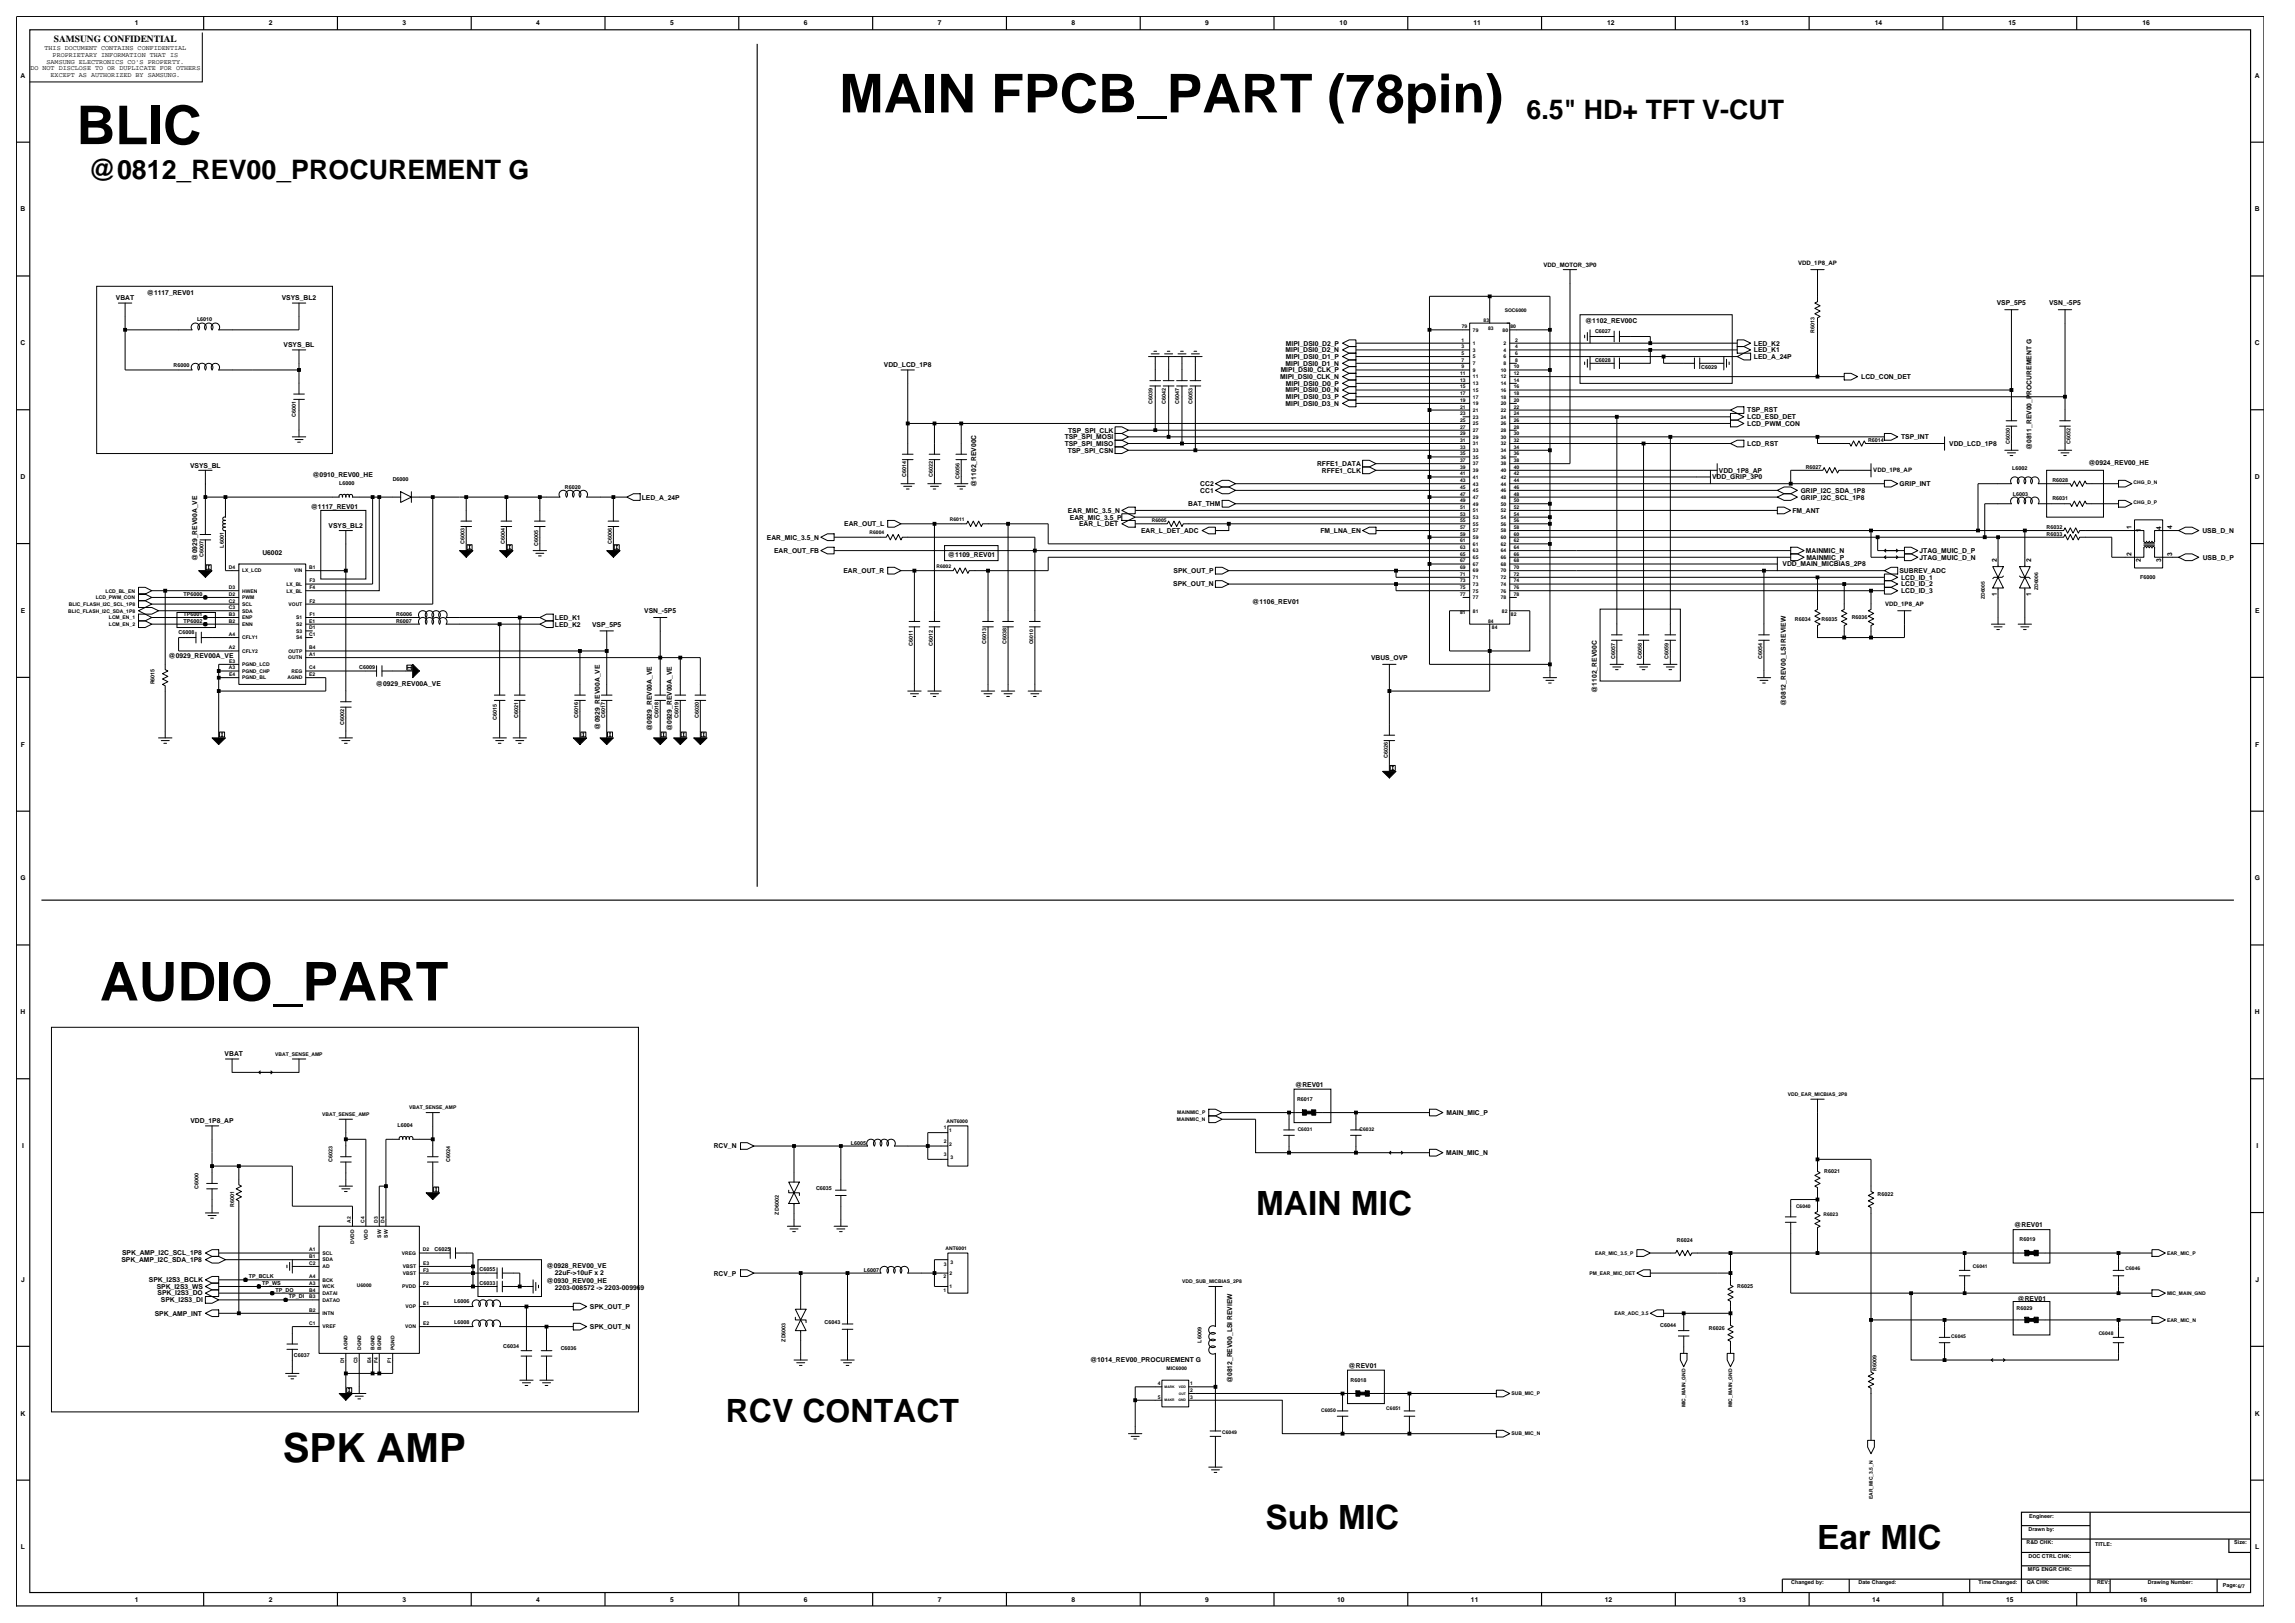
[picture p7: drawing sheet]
<svg xmlns="http://www.w3.org/2000/svg" width="420mm" height="297mm" viewBox="0 0 420 297" stroke-linecap="round" stroke-linejoin="round" font-family="sans-serif">
<defs><g id="words">
<g font-size="9.8">
<text x="153.6" y="20.6">MAIN FPCB_PART (78pin)</text>
<text x="14" y="26.4">BLIC</text>
<text x="18.3" y="183.1">AUDIO_PART</text>
</g>
<text font-size="7.4" x="51.7" y="267.4">SPK AMP</text>
<g font-size="6.1">
<text x="229.9" y="222.3">MAIN MIC</text>
<text x="231.6" y="279.8">Sub MIC</text>
<text x="332.5" y="283.5">Ear MIC</text>
</g>
<text font-size="5.9" x="132.8" y="260.2">RCV CONTACT</text>
<g font-size="4.9">
<text x="279.4" y="21.8">6.5&quot; HD+ TFT V-CUT</text>
<text x="16.2" y="32.8">@0812_REV00_PROCUREMENT G</text>
</g>
<text font-size="1.7" x="9.9" y="7.7">SAMSUNG CONFIDENTIAL</text>
<g font-size="1.2">
<text x="24.7" y="4.7">1</text>
<text x="49.2" y="4.7">2</text>
<text x="73.7" y="4.7">3</text>
<text x="98.1" y="4.7">4</text>
<text x="122.6" y="4.7">5</text>
<text x="147.1" y="4.7">6</text>
<text x="171.6" y="4.7">7</text>
<text x="196.1" y="4.7">8</text>
<text x="220.6" y="4.7">9</text>
<text x="245.2" y="4.7">10</text>
<text x="269.6" y="4.7">11</text>
<text x="294.1" y="4.7">12</text>
<text x="318.6" y="4.7">13</text>
<text x="343.1" y="4.7">14</text>
<text x="367.6" y="4.7">15</text>
<text x="392.1" y="4.7">16</text>
<text x="8.1" y="9.2">THIS DOCUMENT CONTAINS CONFIDENTIAL</text>
<text x="8.5" y="11.7">SAMSUNG ELECTRONICS CO'S PROPERTY.</text>
<text x="9.6" y="10.5">PROPRIETARY INFORMATION THAT IS</text>
<text x="3.8" y="14.2">A</text>
<text x="5.6" y="12.9">DO NOT DISCLOSE TO OR DUPLICATE FOR OTHERS</text>
<text x="9.3" y="14.1">EXCEPT AS AUTHORIZED BY SAMSUNG.</text>
<text x="412.7" y="14.2">A</text>
<text x="3.8" y="38.7">B</text>
<text x="412.7" y="38.7">B</text>
<text x="26.9" y="53.9">@1117_REV01</text>
<text x="21.2" y="55">VBAT</text>
<text x="51.6" y="55">VSYS_BL2</text>
<text x="290.1" y="59.1">@1102_REV00C</text>
<text x="365.4" y="55.9">VSP_5P5</text>
<text x="375" y="55.9">VSN_-5P5</text>
<text x="3.8" y="63.2">C</text>
<text x="51.9" y="63.6">VSYS_BL</text>
<text x="235.3" y="64.5">MIPI_DSI0_D2_N</text>
<text x="235.3" y="65.7">MIPI_DSI0_D1_P</text>
<text x="235.3" y="63.2">MIPI_DSI0_D2_P</text>
<text x="321" y="63.2">LED_K2</text>
<text x="321" y="65.7">LED_A_24P</text>
<text x="321" y="64.5">LED_K1</text>
<text x="412.7" y="63.2">C</text>
<text x="161.8" y="67.2">VDD_LCD_1P8</text>
<text x="234.3" y="69.4">MIPI_DSI0_CLK_N</text>
<text x="234.4" y="68.1">MIPI_DSI0_CLK_P</text>
<text x="235.3" y="71.8">MIPI_DSI0_D0_N</text>
<text x="235.3" y="66.9">MIPI_DSI0_D1_N</text>
<text x="235.3" y="70.6">MIPI_DSI0_D0_P</text>
<text x="340.6" y="69.4">LCD_CON_DET</text>
<text x="235.3" y="74.3">MIPI_DSI0_D3_N</text>
<text x="235.3" y="73">MIPI_DSI0_D3_P</text>
<text x="319.8" y="76.7">LCD_ESD_DET</text>
<text x="319.8" y="75.5">TSP_RST</text>
<text x="319.8" y="77.9">LCD_PWM_CON</text>
<text x="194.8" y="80.4">TSP_SPI_MOSI</text>
<text x="194.8" y="81.6">TSP_SPI_MISO</text>
<text x="195.4" y="82.8">TSP_SPI_CSN</text>
<text x="195.5" y="79.2">TSP_SPI_CLK</text>
<text x="319.8" y="81.6">LCD_RST</text>
<text x="347.9" y="80.4">TSP_INT</text>
<text x="356.7" y="81.6">VDD_LCD_1P8</text>
<text x="371.8" y="82.4" transform="rotate(-90 371.8 82.4)">@0811_REV00_PROCUREMENT G</text>
<text x="3.8" y="87.7">D</text>
<text x="34.8" y="85.6">VSYS_BL</text>
<text x="57.2" y="87.3">@0910_REV00_HE</text>
<text x="178.7" y="89.1" transform="rotate(-90 178.7 89.1)">@1102_REV00C</text>
<text x="219.7" y="89">CC2</text>
<text x="241" y="85.3">RFFE1_DATA</text>
<text x="241.9" y="86.5">RFFE1_CLK</text>
<text x="313.3" y="87.7">VDD_GRIP_3P0</text>
<text x="314.6" y="86.5">VDD_1P8_AP</text>
<text x="347.6" y="89">GRIP_INT</text>
<text x="382.2" y="85.1">@0924_REV00_HE</text>
<text x="412.7" y="87.7">D</text>
<text x="56.9" y="93.1">@1117_REV01</text>
<text x="117.5" y="91.4">LED_A_24P</text>
<text x="195.4" y="93.8">EAR_MIC_3.5_N</text>
<text x="195.8" y="95.1">EAR_MIC_3.5_P</text>
<text x="217.4" y="92.6">BAT_THM</text>
<text x="219.7" y="90.2">CC1</text>
<text x="328" y="93.8">FM_ANT</text>
<text x="329.5" y="90.2">GRIP_I2C_SDA_1P8</text>
<text x="329.5" y="91.4">GRIP_I2C_SCL_1P8</text>
<text x="48" y="101.5">U6002</text>
<text x="60.1" y="96.6">VSYS_BL2</text>
<text x="140.4" y="98.7">EAR_MIC_3.5_N</text>
<text x="141.7" y="101.2">EAR_OUT_FB</text>
<text x="154.5" y="96.3">EAR_OUT_L</text>
<text x="173.5" y="102">@1109_REV01</text>
<text x="197.5" y="96.3">EAR_L_DET</text>
<text x="208.8" y="97.5">EAR_L_DET_ADC</text>
<text x="241.7" y="97.5">FM_LNA_EN</text>
<text x="330.5" y="101.2">MAINMIC_N</text>
<text x="351.3" y="101.2">JTAG_MUIC_D_P</text>
<text x="390.1" y="101.7" transform="rotate(-90 390.1 101.7)">2</text>
<text x="390.1" y="96.8" transform="rotate(-90 390.1 96.8)">1</text>
<text x="391.8" y="97.3" transform="rotate(-90 391.8 97.3)">1</text>
<text x="395.5" y="97" transform="rotate(-90 395.5 97)">4</text>
<text x="397.5" y="101.7" transform="rotate(-90 397.5 101.7)">3</text>
<text x="397.5" y="96.8" transform="rotate(-90 397.5 96.8)">4</text>
<text x="403.1" y="97.5">USB_D_N</text>
<text x="36.1" y="102.6" transform="rotate(-90 36.1 102.6)">@0929_REV00A_VE</text>
<text x="154.4" y="104.9">EAR_OUT_R</text>
<text x="214.7" y="107.3">SPK_OUT_N</text>
<text x="214.8" y="104.9">SPK_OUT_P</text>
<text x="326.2" y="103.6">VDD_MAIN_MICBIAS_2P8</text>
<text x="330.6" y="102.4">MAINMIC_P</text>
<text x="347.6" y="104.9">SUBREV_ADC</text>
<text x="347.9" y="106.1">LCD_ID_1</text>
<text x="347.9" y="107.3">LCD_ID_2</text>
<text x="351.3" y="102.4">JTAG_MUIC_D_N</text>
<text x="365.4" y="102.9" transform="rotate(-90 365.4 102.9)">2</text>
<text x="371.7" y="102.9" transform="rotate(-90 371.7 102.9)">2</text>
<text x="391.8" y="102.8" transform="rotate(-90 391.8 102.8)">2</text>
<text x="395.5" y="102.9" transform="rotate(-90 395.5 102.9)">3</text>
<text x="403.1" y="102.4">USB_D_P</text>
<text x="3.8" y="112.1">E</text>
<text x="101.5" y="113.4">LED_K1</text>
<text x="117.9" y="112.2">VSN_-5P5</text>
<text x="229.2" y="110.5">@1106_REV01</text>
<text x="347.9" y="108.5">LCD_ID_3</text>
<text x="365.4" y="109.1" transform="rotate(-90 365.4 109.1)">1</text>
<text x="371.7" y="109.1" transform="rotate(-90 371.7 109.1)">1</text>
<text x="412.7" y="112.1">E</text>
<text x="101.5" y="114.7">LED_K2</text>
<text x="108.4" y="114.7">VSP_5P5</text>
<text x="30.9" y="120.3">@0929_REV00A_VE</text>
<text x="68.8" y="125.5">@0929_REV00A_VE</text>
<text x="250.9" y="120.8">VBUS_OVP</text>
<text x="292.2" y="126.8" transform="rotate(-90 292.2 126.8)">@1102_REV00C</text>
<text x="326.8" y="129.2" transform="rotate(-90 326.8 129.2)">@0812_REV00_LSI REVIEW</text>
<text x="3.8" y="136.6">F</text>
<text x="109.8" y="133.5" transform="rotate(-90 109.8 133.5)">@0929_REV00A_VE</text>
<text x="119.3" y="133.8" transform="rotate(-90 119.3 133.8)">@0929_REV00A_VE</text>
<text x="123" y="133.8" transform="rotate(-90 123 133.8)">@0929_REV00A_VE</text>
<text x="412.7" y="136.6">F</text>
<text x="3.7" y="161.1">G</text>
<text x="412.6" y="161.1">G</text>
<text x="3.8" y="185.6">H</text>
<text x="412.7" y="185.6">H</text>
<text x="41.1" y="193.3">VBAT</text>
<text x="237" y="198.8">@REV01</text>
<text x="34.9" y="205.5">VDD_1P8_AP</text>
<text x="264.7" y="204">MAIN_MIC_P</text>
<text x="4" y="210.1">I</text>
<text x="130.6" y="210.2">RCV_N</text>
<text x="264.6" y="211.4">MAIN_MIC_N</text>
<text x="412.9" y="210.1">I</text>
<text x="368.6" y="224.5">@REV01</text>
<text x="22.2" y="230.9">SPK_AMP_I2C_SDA_1P8</text>
<text x="22.4" y="229.7">SPK_AMP_I2C_SCL_1P8</text>
<text x="100" y="232">@0928_REV00_VE</text>
<text x="101.5" y="233.3">22uF-&gt;10uF x 2</text>
<text x="130.6" y="233.4">RCV_P</text>
<text x="3.9" y="234.6">J</text>
<text x="27.2" y="234.5">SPK_I2S3_BCLK</text>
<text x="28.7" y="235.8">SPK_I2S3_WS</text>
<text x="28.8" y="237">SPK_I2S3_DO</text>
<text x="29.4" y="238.2">SPK_I2S3_DI</text>
<text x="100" y="234.8">@0930_REV00_HE</text>
<text x="101.5" y="236">2203-008572 -&gt; 2203-009969</text>
<text x="108" y="239.5">SPK_OUT_P</text>
<text x="369.2" y="238">@REV01</text>
<text x="412.8" y="234.6">J</text>
<text x="28.3" y="240.8">SPK_AMP_INT</text>
<text x="108" y="243.2">SPK_OUT_N</text>
<text x="199.5" y="249.2">@1014_REV00_PROCUREMENT G</text>
<text x="246.8" y="250.2">@REV01</text>
<text x="225.5" y="253.2" transform="rotate(-90 225.5 253.2)">@0812_REV00_LSI REVIEW</text>
<text x="3.8" y="259">K</text>
<text x="412.7" y="259">K</text>
<text x="3.8" y="283.5">L</text>
<text x="412.7" y="283.5">L</text>
<text x="24.7" y="293.1">1</text>
<text x="49.2" y="293.1">2</text>
<text x="73.7" y="293.1">3</text>
<text x="98.1" y="293.1">4</text>
<text x="122.6" y="293.1">5</text>
<text x="147.1" y="293.1">6</text>
<text x="171.6" y="293.1">7</text>
<text x="196.1" y="293.1">8</text>
<text x="220.6" y="293.1">9</text>
<text x="244.7" y="293.1">10</text>
<text x="269.2" y="293.1">11</text>
<text x="293.7" y="293.1">12</text>
<text x="318.2" y="293.1">13</text>
<text x="342.6" y="293.1">14</text>
<text x="367.1" y="293.1">15</text>
<text x="391.6" y="293.1">16</text>
</g>
<g font-size="1.1">
<text x="282.5" y="48.8">VDD_MOTOR_3P0</text>
<text x="329.1" y="48.5">VDD_1P8_AP</text>
<text x="342.8" y="86.5">VDD_1P8_AP</text>
<text x="345" y="110.9">VDD_1P8_AP</text>
</g>
<g font-size="1">
<text x="36.1" y="58.8">L6010</text>
<text x="291.9" y="61">C6027</text>
<text x="332.1" y="61" transform="rotate(-90 332.1 61)">R6013</text>
<text x="31.8" y="67.1">R6000</text>
<text x="291.9" y="66.2">C6028</text>
<text x="311.3" y="67.5">C6029</text>
<text x="54.1" y="76.3" transform="rotate(-90 54.1 76.3)">C6001</text>
<text x="210.9" y="74" transform="rotate(-90 210.9 74)">C6039</text>
<text x="213.3" y="74" transform="rotate(-90 213.3 74)">C6042</text>
<text x="215.8" y="74" transform="rotate(-90 215.8 74)">C6047</text>
<text x="218.2" y="74" transform="rotate(-90 218.2 74)">C6053</text>
<text x="341.9" y="80.9">R6014</text>
<text x="367.8" y="81.2" transform="rotate(-90 367.8 81.2)">C6030</text>
<text x="378.9" y="81.2" transform="rotate(-90 378.9 81.2)">C6052</text>
<text x="62.1" y="88.8">L6000</text>
<text x="71.9" y="88">D6000</text>
<text x="103.4" y="89.4">R6020</text>
<text x="165.8" y="87.3" transform="rotate(-90 165.8 87.3)">C6014</text>
<text x="170.7" y="87.3" transform="rotate(-90 170.7 87.3)">C6022</text>
<text x="175.6" y="87.6" transform="rotate(-90 175.6 87.6)">C6056</text>
<text x="330.5" y="85.8">R6027</text>
<text x="368.3" y="85.9">L6002</text>
<text x="375.6" y="88.2">R6028</text>
<text x="368.4" y="90.7">L6003</text>
<text x="375.6" y="91.6">R6031</text>
<text x="37.3" y="102" transform="rotate(-90 37.3 102)">C6007</text>
<text x="40.9" y="100.2" transform="rotate(-90 40.9 100.2)">L6001</text>
<text x="85" y="99.5" transform="rotate(-90 85 99.5)">C6003</text>
<text x="92.4" y="99.5" transform="rotate(-90 92.4 99.5)">C6004</text>
<text x="98.5" y="99.8" transform="rotate(-90 98.5 99.8)">C6005</text>
<text x="112" y="99.5" transform="rotate(-90 112 99.5)">C6006</text>
<text x="374.5" y="98">R6033</text>
<text x="374.5" y="96.8">R6032</text>
<text x="391.7" y="106">F6000</text>
<text x="33.6" y="109.1">TP6000</text>
<text x="33.6" y="114">TP6002</text>
<text x="33.6" y="112.7">TP6001</text>
<text x="72.5" y="114">R6007</text>
<text x="72.5" y="112.7">R6006</text>
<text x="328.5" y="113.6">R6034</text>
<text x="333.4" y="113.6">R6035</text>
<text x="338.9" y="113.3">R6036</text>
<text x="32.7" y="116">C6008</text>
<text x="167" y="118.2" transform="rotate(-90 167 118.2)">C6011</text>
<text x="170.7" y="118.2" transform="rotate(-90 170.7 118.2)">C6012</text>
<text x="180.5" y="117.9" transform="rotate(-90 180.5 117.9)">C6013</text>
<text x="184.2" y="117.9" transform="rotate(-90 184.2 117.9)">C6038</text>
<text x="28.3" y="125.2" transform="rotate(-90 28.3 125.2)">R6015</text>
<text x="65.7" y="122.5">C6009</text>
<text x="295.6" y="120.6" transform="rotate(-90 295.6 120.6)">C6057</text>
<text x="300.5" y="120.6" transform="rotate(-90 300.5 120.6)">C6058</text>
<text x="305.4" y="120.6" transform="rotate(-90 305.4 120.6)">C6059</text>
<text x="322.5" y="120.6" transform="rotate(-90 322.5 120.6)">C6054</text>
<text x="90.9" y="131.8" transform="rotate(-90 90.9 131.8)">C6015</text>
<text x="94.8" y="131.4" transform="rotate(-90 94.8 131.4)">C6021</text>
<text x="105.8" y="131.4" transform="rotate(-90 105.8 131.4)">C6016</text>
<text x="110.7" y="131.4" transform="rotate(-90 110.7 131.4)">C6017</text>
<text x="120.5" y="131.4" transform="rotate(-90 120.5 131.4)">C6018</text>
<text x="124.2" y="131.4" transform="rotate(-90 124.2 131.4)">C6019</text>
<text x="127.9" y="131.4" transform="rotate(-90 127.9 131.4)">C6020</text>
<text x="63" y="132.6" transform="rotate(-90 63 132.6)">C6002</text>
<text x="254" y="138.7" transform="rotate(-90 254 138.7)">C6026</text>
<text x="237.4" y="201.4">R6017</text>
<text x="72.7" y="206.3">L6004</text>
<text x="155.7" y="209.4">L6005</text>
<text x="60.8" y="212.6" transform="rotate(-90 60.8 212.6)">C6023</text>
<text x="82.4" y="212.6" transform="rotate(-90 82.4 212.6)">C6024</text>
<text x="333.8" y="214.6">R6021</text>
<text x="36.4" y="217.5" transform="rotate(-90 36.4 217.5)">C6000</text>
<text x="42.9" y="220.9" transform="rotate(-90 42.9 220.9)">R6001</text>
<text x="149.3" y="217.8">C6035</text>
<text x="343.6" y="218.9">R6022</text>
<text x="142.6" y="222.2" transform="rotate(-90 142.6 222.2)">ZD6002</text>
<text x="306.9" y="227.3">R6024</text>
<text x="369.6" y="227.1">R6019</text>
<text x="45.5" y="233.9">TP_BCLK</text>
<text x="79.5" y="229">C6025</text>
<text x="87.8" y="232.7">C6055</text>
<text x="158.1" y="232.7">L6007</text>
<text x="48" y="235.1">TP_WS</text>
<text x="50.4" y="236.4">TP_DO</text>
<text x="52.9" y="237.6">TP_DI</text>
<text x="83.1" y="238.5">L6006</text>
<text x="87.8" y="235.1">C6033</text>
<text x="317.9" y="235.7">R6025</text>
<text x="369" y="239.7">R6029</text>
<text x="83.1" y="242.2">L6008</text>
<text x="143.8" y="245.5" transform="rotate(-90 143.8 245.5)">ZD6003</text>
<text x="150.9" y="242.3">C6043</text>
<text x="219.9" y="245.7" transform="rotate(-90 219.9 245.7)">L6009</text>
<text x="303.8" y="242.7">C6044</text>
<text x="312.7" y="243.4">R6026</text>
<text x="53.8" y="248.3">C6037</text>
<text x="92.1" y="246.6">C6034</text>
<text x="102.6" y="247">C6036</text>
<text x="343.4" y="250.9" transform="rotate(-90 343.4 250.9)">R6009</text>
<text x="247.2" y="252.8">R6018</text>
<text x="371.2" y="280.1">Drawn by:</text>
<text x="371.3" y="277.7">Engineer:</text>
<text x="370.9" y="282.6">R&amp;D CHK:</text>
<text x="371.1" y="287.5">MFG ENGR CHK:</text>
<text x="371.2" y="285">DOC CTRL CHK:</text>
<text x="383.4" y="282.9">TITLE:</text>
<text x="408.9" y="282.6">Size:</text>
<text x="327.8" y="289.9">Changed by:</text>
<text x="340.1" y="289.9">Date Changed:</text>
<text x="362.1" y="289.9">Time Changed:</text>
<text x="370.9" y="289.9">QA CHK:</text>
<text x="383.8" y="289.9">REV:</text>
<text x="393.1" y="289.9">Drawing Number:</text>
<text x="406.8" y="290.5">Page:6/7</text>
</g>
<g font-size=".9">
<text x="271.5" y="58.8">83</text>
<text x="275.4" y="57">SOC6000</text>
<text x="267.5" y="65">5</text>
<text x="267.5" y="63.7">3</text>
<text x="267.5" y="62.5">1</text>
<text x="267.5" y="60.1">79</text>
<text x="269.6" y="60.7">79</text>
<text x="269.6" y="65.6">5</text>
<text x="269.6" y="64.4">3</text>
<text x="269.6" y="63.1">1</text>
<text x="272.3" y="60.4">83</text>
<text x="275" y="60.7">80</text>
<text x="275.2" y="65.6">6</text>
<text x="275.2" y="64.4">4</text>
<text x="275.2" y="63.1">2</text>
<text x="276.4" y="60.1">80</text>
<text x="277.3" y="65">6</text>
<text x="277.3" y="63.7">4</text>
<text x="277.3" y="62.5">2</text>
<text x="267.2" y="71.1">15</text>
<text x="267.2" y="68.6">11</text>
<text x="267.2" y="69.9">13</text>
<text x="267.5" y="67.4">9</text>
<text x="267.5" y="66.2">7</text>
<text x="269.6" y="68">9</text>
<text x="269.6" y="66.8">7</text>
<text x="269.6" y="71.7">15</text>
<text x="269.6" y="69.2">11</text>
<text x="269.6" y="70.5">13</text>
<text x="274.7" y="71.7">16</text>
<text x="274.7" y="69.2">12</text>
<text x="274.7" y="68">10</text>
<text x="274.7" y="70.5">14</text>
<text x="275.2" y="66.8">8</text>
<text x="277" y="69.9">14</text>
<text x="277" y="71.1">16</text>
<text x="277" y="67.4">10</text>
<text x="277" y="68.6">12</text>
<text x="277.3" y="66.2">8</text>
<text x="267.2" y="74.8">21</text>
<text x="267.2" y="76">23</text>
<text x="267.2" y="77.2">25</text>
<text x="267.2" y="72.3">17</text>
<text x="267.2" y="73.5">19</text>
<text x="269.6" y="75.4">21</text>
<text x="269.6" y="76.6">23</text>
<text x="269.6" y="77.8">25</text>
<text x="269.6" y="72.9">17</text>
<text x="269.6" y="74.1">19</text>
<text x="274.7" y="75.4">22</text>
<text x="274.7" y="76.6">24</text>
<text x="274.7" y="77.8">26</text>
<text x="274.7" y="72.9">18</text>
<text x="274.7" y="74.1">20</text>
<text x="277" y="74.8">22</text>
<text x="277" y="76">24</text>
<text x="277" y="77.2">26</text>
<text x="277" y="72.3">18</text>
<text x="277" y="73.5">20</text>
<text x="267.2" y="79.7">29</text>
<text x="267.2" y="80.9">31</text>
<text x="267.2" y="82.1">33</text>
<text x="267.2" y="83.3">35</text>
<text x="267.2" y="78.4">27</text>
<text x="269.6" y="81.5">31</text>
<text x="269.6" y="82.7">33</text>
<text x="269.6" y="83.9">35</text>
<text x="269.6" y="79.1">27</text>
<text x="269.6" y="80.3">29</text>
<text x="274.7" y="81.5">32</text>
<text x="274.7" y="83.9">36</text>
<text x="274.7" y="79.1">28</text>
<text x="274.7" y="80.3">30</text>
<text x="274.7" y="82.7">34</text>
<text x="277" y="83.3">36</text>
<text x="277" y="79.7">30</text>
<text x="277" y="80.9">32</text>
<text x="277" y="82.1">34</text>
<text x="277" y="78.4">28</text>
<text x="267.2" y="88.2">43</text>
<text x="267.2" y="89.4">45</text>
<text x="267.2" y="84.6">37</text>
<text x="267.2" y="85.8">39</text>
<text x="267.2" y="87">41</text>
<text x="269.6" y="88.8">43</text>
<text x="269.6" y="85.2">37</text>
<text x="269.6" y="86.4">39</text>
<text x="269.6" y="87.6">41</text>
<text x="274.7" y="88.8">44</text>
<text x="274.7" y="87.6">42</text>
<text x="274.7" y="85.2">38</text>
<text x="274.7" y="86.4">40</text>
<text x="277" y="88.2">44</text>
<text x="277" y="89.4">46</text>
<text x="277" y="84.6">38</text>
<text x="277" y="85.8">40</text>
<text x="277" y="87">42</text>
<text x="390.5" y="88.5">CHG_D_N</text>
<text x="173.8" y="95.3">R6011</text>
<text x="210.8" y="95.6">R6005</text>
<text x="267.2" y="93.1">51</text>
<text x="267.2" y="94.3">53</text>
<text x="267.2" y="95.6">55</text>
<text x="267.2" y="90.7">47</text>
<text x="267.2" y="91.9">49</text>
<text x="269.6" y="93.7">51</text>
<text x="269.6" y="95">53</text>
<text x="269.6" y="90.1">45</text>
<text x="269.6" y="91.3">47</text>
<text x="269.6" y="92.5">49</text>
<text x="274.7" y="93.7">52</text>
<text x="274.7" y="92.5">50</text>
<text x="274.7" y="95">54</text>
<text x="274.7" y="90.1">46</text>
<text x="274.7" y="91.3">48</text>
<text x="277" y="91.9">50</text>
<text x="277" y="93.1">52</text>
<text x="277" y="94.3">54</text>
<text x="277" y="95.6">56</text>
<text x="277" y="90.7">48</text>
<text x="390.5" y="92.2">CHG_D_P</text>
<text x="159.1" y="97.7">R6004</text>
<text x="267.2" y="101.7">65</text>
<text x="267.2" y="98">59</text>
<text x="267.2" y="99.2">61</text>
<text x="267.2" y="100.5">63</text>
<text x="267.2" y="96.8">57</text>
<text x="269.6" y="98.6">59</text>
<text x="269.6" y="99.8">61</text>
<text x="269.6" y="101.1">63</text>
<text x="269.6" y="96.2">55</text>
<text x="269.6" y="97.4">57</text>
<text x="274.7" y="101.1">64</text>
<text x="274.7" y="97.4">58</text>
<text x="274.7" y="98.6">60</text>
<text x="274.7" y="99.8">62</text>
<text x="274.7" y="96.2">56</text>
<text x="277" y="101.7">66</text>
<text x="277" y="96.8">58</text>
<text x="277" y="98">60</text>
<text x="277" y="99.2">62</text>
<text x="277" y="100.5">64</text>
<text x="41.9" y="107.8">D3</text>
<text x="41.9" y="104.1">D4</text>
<text x="44.3" y="104.8">LX_LCD</text>
<text x="52.4" y="107.2">LX_BL</text>
<text x="53.8" y="104.8">VIN</text>
<text x="56.6" y="104.1">B1</text>
<text x="56.6" y="106.6">F3</text>
<text x="56.6" y="107.8">F4</text>
<text x="171.4" y="103.9">R6002</text>
<text x="267.2" y="106.6">73</text>
<text x="267.2" y="107.8">75</text>
<text x="267.2" y="102.9">67</text>
<text x="267.2" y="104.1">69</text>
<text x="267.2" y="105.4">71</text>
<text x="269.6" y="107.2">73</text>
<text x="269.6" y="103.5">67</text>
<text x="269.6" y="104.8">69</text>
<text x="269.6" y="106">71</text>
<text x="269.6" y="102.3">65</text>
<text x="274.7" y="103.5">68</text>
<text x="274.7" y="106">72</text>
<text x="274.7" y="107.2">74</text>
<text x="274.7" y="102.3">66</text>
<text x="274.7" y="104.8">70</text>
<text x="277" y="105.4">72</text>
<text x="277" y="106.6">74</text>
<text x="277" y="107.8">76</text>
<text x="277" y="102.9">68</text>
<text x="277" y="104.1">70</text>
<text x="373" y="108" transform="rotate(-90 373 108)">ZD6006</text>
<text x="12.5" y="112.1">BLIC_FLASH_I2C_SDA_1P8</text>
<text x="12.6" y="110.9">BLIC_FLASH_I2C_SCL_1P8</text>
<text x="17.5" y="109.7">LCD_PWM_CON</text>
<text x="19.3" y="108.4">LCD_BL_EN</text>
<text x="19.9" y="113.3">LCM_EN_1</text>
<text x="41.9" y="109">D2</text>
<text x="41.9" y="113.9">B2</text>
<text x="41.9" y="112.7">B3</text>
<text x="41.9" y="110.3">C2</text>
<text x="41.9" y="111.5">C3</text>
<text x="44.3" y="109.7">PWM</text>
<text x="44.3" y="108.4">HWEN</text>
<text x="44.3" y="113.3">ENP</text>
<text x="44.3" y="110.9">SCL</text>
<text x="44.3" y="112.1">SDA</text>
<text x="52.4" y="108.4">LX_BL</text>
<text x="52.8" y="110.9">VOUT</text>
<text x="54.2" y="113.3">S1</text>
<text x="56.6" y="113.9">E1</text>
<text x="56.6" y="112.7">F1</text>
<text x="56.6" y="110.3">F2</text>
<text x="267.2" y="112.4">81</text>
<text x="267.2" y="109">77</text>
<text x="269.6" y="112.1">81</text>
<text x="269.6" y="108.4">75</text>
<text x="269.6" y="109.7">77</text>
<text x="272.3" y="113.9">84</text>
<text x="274.7" y="108.4">76</text>
<text x="274.7" y="109.7">78</text>
<text x="274.9" y="112.1">82</text>
<text x="276.5" y="112.7">82</text>
<text x="277" y="109">78</text>
<text x="363.2" y="109.6" transform="rotate(-90 363.2 109.6)">ZD6005</text>
<text x="19.9" y="114.5">LCM_EN_2</text>
<text x="41.9" y="118.8">A2</text>
<text x="41.9" y="116.4">A4</text>
<text x="44.3" y="114.5">ENN</text>
<text x="44.3" y="119.4">CFLY2</text>
<text x="44.3" y="117">CFLY1</text>
<text x="52.8" y="119.4">OUTP</text>
<text x="54.2" y="115.8">S3</text>
<text x="54.2" y="114.5">S2</text>
<text x="54.2" y="117">S4</text>
<text x="56.6" y="115.2">D1</text>
<text x="56.6" y="118.8">B4</text>
<text x="56.6" y="116.4">C1</text>
<text x="189.1" y="117.9" transform="rotate(-90 189.1 117.9)">C6010</text>
<text x="273" y="115.2">84</text>
<text x="41.9" y="122.5">A3</text>
<text x="41.9" y="121.3">E3</text>
<text x="41.9" y="123.7">E4</text>
<text x="44.3" y="121.9">PGND_LCD</text>
<text x="44.3" y="124.3">PGND_BL</text>
<text x="44.3" y="123.1">PGND_CHP</text>
<text x="52.6" y="124.3">AGND</text>
<text x="52.7" y="120.7">OUTN</text>
<text x="53.3" y="123.1">REG</text>
<text x="56.6" y="122.5">C4</text>
<text x="56.6" y="120.1">A1</text>
<text x="56.6" y="123.7">E2</text>
<text x="50.4" y="193.2">VBAT_SENSE_AMP</text>
<text x="74.9" y="203">VBAT_SENSE_AMP</text>
<text x="215.4" y="203.9">MAINMIC_P</text>
<text x="327.2" y="200.5">VDD_EAR_MICBIAS_2P8</text>
<text x="59" y="204.2">VBAT_SENSE_AMP</text>
<text x="172.7" y="206.7">1</text>
<text x="172.7" y="209.1">2</text>
<text x="173.2" y="205.4">ANT6000</text>
<text x="173.7" y="207.2">1</text>
<text x="173.7" y="209.6">2</text>
<text x="215.4" y="205.1">MAINMIC_N</text>
<text x="237.5" y="207">C6031</text>
<text x="248.8" y="207">C6032</text>
<text x="172.7" y="211.6">3</text>
<text x="173.9" y="212.1">3</text>
<text x="328.7" y="221.1">C6040</text>
<text x="64.2" y="223.8" transform="rotate(-90 64.2 223.8)">A2</text>
<text x="64.8" y="227.6" transform="rotate(-90 64.8 227.6)">DVDD</text>
<text x="66.7" y="223.8" transform="rotate(-90 66.7 223.8)">C4</text>
<text x="67.3" y="226.9" transform="rotate(-90 67.3 226.9)">VDD</text>
<text x="69.1" y="223.8" transform="rotate(-90 69.1 223.8)">D3</text>
<text x="69.7" y="226.5" transform="rotate(-90 69.7 226.5)">SW</text>
<text x="70.4" y="223.8" transform="rotate(-90 70.4 223.8)">D4</text>
<text x="71" y="226.5" transform="rotate(-90 71 226.5)">SW</text>
<text x="333.7" y="222.5">R6023</text>
<text x="56.6" y="231.5">C2</text>
<text x="56.6" y="229">A1</text>
<text x="56.6" y="233.9">A4</text>
<text x="56.6" y="230.2">B1</text>
<text x="59" y="232.1">AD</text>
<text x="59" y="229.6">SCL</text>
<text x="59" y="230.8">SDA</text>
<text x="73.5" y="229.6">VREG</text>
<text x="73.7" y="233.3">VBST</text>
<text x="73.7" y="232.1">VBST</text>
<text x="77.4" y="229">D2</text>
<text x="77.4" y="231.5">E3</text>
<text x="77.4" y="232.7">F3</text>
<text x="172.7" y="233.9">2</text>
<text x="172.7" y="231.7">3</text>
<text x="173" y="228.7">ANT6001</text>
<text x="173.8" y="233.3">2</text>
<text x="173.9" y="231.2">3</text>
<text x="290.9" y="233.3">PM_EAR_MIC_DET</text>
<text x="291.9" y="229.6">EAR_MIC_3.5_P</text>
<text x="361.1" y="232">C6041</text>
<text x="389" y="232.3">C6046</text>
<text x="396.6" y="229.6">EAR_MIC_P</text>
<text x="56.6" y="237.6">B3</text>
<text x="56.6" y="236.4">B4</text>
<text x="56.6" y="235.1">A3</text>
<text x="59" y="238.2">DATAO</text>
<text x="59" y="237">DATAI</text>
<text x="59" y="235.7">WCK</text>
<text x="59" y="234.5">BCK</text>
<text x="65.3" y="235.4">U6000</text>
<text x="73.6" y="235.7">PVDD</text>
<text x="74.2" y="239.4">VOP</text>
<text x="77.4" y="238.8">E1</text>
<text x="77.4" y="235.1">F2</text>
<text x="172.7" y="236.4">1</text>
<text x="173.8" y="235.7">1</text>
<text x="216.4" y="234.8">VDD_SUB_MICBIAS_2P8</text>
<text x="396.6" y="237">MIC_MAIN_GND</text>
<text x="56.6" y="242.5">C1</text>
<text x="56.6" y="240">B2</text>
<text x="59" y="243.1">VREF</text>
<text x="59" y="240.6">INTN</text>
<text x="74.2" y="243.1">VON</text>
<text x="77.4" y="242.5">E2</text>
<text x="295.5" y="240.6">EAR_ADC_3.5</text>
<text x="357.1" y="244.9">C6045</text>
<text x="384.1" y="244.3">C6048</text>
<text x="396.6" y="241.9">EAR_MIC_N</text>
<text x="63" y="249.5" transform="rotate(-90 63 249.5)">D1</text>
<text x="63.6" y="247" transform="rotate(-90 63.6 247)">AGND</text>
<text x="65.5" y="249.5" transform="rotate(-90 65.5 249.5)">C3</text>
<text x="66.1" y="247" transform="rotate(-90 66.1 247)">DGND</text>
<text x="67.9" y="249.4" transform="rotate(-90 67.9 249.4)">E4</text>
<text x="68.5" y="247" transform="rotate(-90 68.5 247)">BGND</text>
<text x="69.1" y="249.4" transform="rotate(-90 69.1 249.4)">F4</text>
<text x="69.7" y="247" transform="rotate(-90 69.7 247)">BGND</text>
<text x="71.6" y="249.4" transform="rotate(-90 71.6 249.4)">F1</text>
<text x="72.2" y="247" transform="rotate(-90 72.2 247)">PGND</text>
<text x="213.5" y="250.7">MIC6000</text>
<text x="211.9" y="253.5">4</text>
<text x="211.9" y="256">5</text>
<text x="217.8" y="253.5">1</text>
<text x="217.8" y="254.8">2</text>
<text x="217.8" y="256">3</text>
<text x="276.6" y="255.3">SUB_MIC_P</text>
<text x="308.5" y="257.5" transform="rotate(-90 308.5 257.5)">MIC_MAIN_GND</text>
<text x="317" y="257.5" transform="rotate(-90 317 257.5)">MIC_MAIN_GND</text>
<text x="223.7" y="262.3">C6049</text>
<text x="241.8" y="258.4">C6050</text>
<text x="253.7" y="258.1">C6051</text>
<text x="276.6" y="262.7">SUB_MIC_N</text>
<text x="342.7" y="274.3" transform="rotate(-90 342.7 274.3)">EAR_MIC_3.5_N</text>
</g>
<g font-size=".6">
<text x="213.1" y="254">MARK</text>
<text x="213.1" y="256.4">MAKR</text>
<text x="215.7" y="256.4">GND</text>
<text x="215.7" y="254">VDD</text>
<text x="215.7" y="255.2">OUT</text>
</g>
</g></defs>
<!-- layer: MFD Layer /idea/tmp/Extended-Print.jehyung.cho.sheet6.35.mfd -->
<g fill="none" stroke="#000" stroke-width=".18">
<path d="M37 5.9v9.1h-31.5M17.7 52.4h43.1v30.6h-43.1zM21.7 55.5h2.4M22.9 55.5v4.9h12.2a.77 .77 0 0 1 .1-1.1 .77 .77 0 0 1 1.1 0 .77 .77 0 0 1 .1 1.1 .78 .78 0 0 1 0-1.1 .78 .78 0 0 1 1.1 0 .78 .78 0 0 1 .1 1.1 .78 .78 0 0 1 .1-1.1 .78 .78 0 0 1 1 0 .78 .78 0 0 1 .1 1.1 .78 .78 0 0 1 .1-1.1 .78 .78 0 0 1 1 0 .78 .78 0 0 1 .1 1.1h14.7v-4.9M53.5 55.5h2.5M269 59.1h7.3v55.1h-7.3zM272.6 54.2v4.9M275.8 59.1h.5M286.1 49.3h2.4M287.3 49.3v35.5h-11M289.2 57.6h27.8v12.5h-27.8zM331.4 49.3h2.4"/>
<path d="M332.6 49.3v5.9l-.5 .3 1 .5-1 .4 1 .5-1 .5 1 .5-.5 .3v10.7M366.9 56.7h2.4M368.1 56.7v20.3M376.7 56.7h2.4M377.9 56.7v20.3M22.9 60.4v7.3h12.2a.76 .76 0 0 1 .1-1 .76 .76 0 0 1 1.1 0 .76 .76 0 0 1 .1 1M53.5 64h2.5M53.5 79.9h2.5M53.7 73.1h2M53.7 72.1h2M54.7 67.7h-14.7a.76 .76 0 0 0-.1-1 .76 .76 0 0 0-1 0 .76 .76 0 0 0-.1 1 .76 .76 0 0 0-.1-1 .76 .76 0 0 0-1 0 .76 .76 0 0 0-.1 1 .78 .78 0 0 0-.1-1 .78 .78 0 0 0-1.1 0 .78 .78 0 0 0-.1 1M54.7 64v8.1"/>
<path d="M54.7 73.1v6.8M164.9 67.7h2.4M166.1 77.5h102.9M166.1 67.7v15.4M171 77.5v5.6M175.9 77.5v5.6M204.1 78.1h1.2l1.2 .6-1.2 .6h-1.2zM204.1 79.3h1.2l1.2 .6-1.2 .7h-1.2zM206.5 78.7h62.5M206.5 79.9h62.5M210.2 65.2h9.8M210.4 69.7h2"/>
<path d="M210.4 70.6h2M210.7 64.8h1.4M211.2 64.3h.5M211.4 65.2v4.5M211.4 70.6v8.1M212.9 69.7h1.9M212.9 70.6h1.9M213.1 64.8h1.5M213.6 64.3h.5M213.9 65.2v4.5M213.9 70.6v9.3M215.3 69.7h2"/>
<path d="M215.3 70.6h2M215.6 64.8h1.4M216.1 64.3h.5M216.3 65.2v4.5M216.3 70.6v10.6M217.8 69.7h1.9M217.8 70.6h1.9M218 64.8h1.5M218.5 64.3h.5M218.8 65.2v4.5M218.8 70.6v11.8M245.7 66.5l1.2-.6h1.2v1.2h-1.2z"/>
<path d="M245.7 71.4l1.2-.7h1.2v1.3h-1.2zM245.7 72.6l1.2-.6h1.2v1.2h-1.2zM245.7 67.7l1.2-.6h1.2v1.2h-1.2zM245.7 65.2l1.2-.6h1.2v1.3h-1.2zM245.7 73.8l1.2-.6h1.2v1.2h-1.2zM245.7 64l1.2-.6h1.2v1.2h-1.2zM245.7 70.1l1.2-.6h1.2v1.2h-1.2zM245.7 62.8l1.2-.6h1.2v1.2h-1.2zM245.7 68.9l1.2-.6h1.2v1.2h-1.2zM248.1 65.2h20.9M248.1 62.8h20.9M248.1 67.7h20.9"/>
<path d="M248.1 68.9h20.9M248.1 70.1h20.9M248.1 72.6h20.9M248.1 73.8h20.9M248.1 66.5h20.9M248.1 64h20.9M248.1 71.4h20.9M261.6 75h7.4M261.6 60.4h7.4M267.7 76.3h1.3M276.3 65.2h41.6M276.3 66.5h1.2"/>
<path d="M276.3 62.8h41.6M276.3 64h41.6M276.3 67.7h7.4M276.3 68.9h61.2M276.3 70.1h1.2M276.3 71.4h91.8M276.3 72.6h101.6M276.3 73.8h1.2M276.3 75h40.4M276.3 76.3h40.4M276.3 77.5h40.4M276.3 78.7h1.2"/>
<path d="M276.3 79.9h68.6M276.3 60.4h7.4M290 61.3v.5M290 66.2v.5M290.5 60.8v1.5M290.5 65.7v1.5M291 60.4v2.4M291 65.2v2.5M291 66.5h4.4M291 61.6h4.4M295.4 60.6v1.9M295.4 65.5v2"/>
<path d="M295.9 76.3v39.9M296.4 61.6h5.6v1.2M296.4 60.6v1.9M296.4 65.5v2M302 64v2.5h-5.6M304.4 65.2v1.3h5.7M305.7 79.9v36.3M310.1 65.5v2M311.1 66.5h4.4M311.1 65.5v2M315.5 65.2v2.5M316 65.7v1.5"/>
<path d="M316.4 66.2v.5M316.7 76.9h1.2l1.2 .6-1.2 .6h-1.2zM316.7 75l1.2-.6h1.2v1.3h-1.2zM316.7 75.7h1.2l1.2 .6-1.2 .6h-1.2zM317.9 63.4h1.2l1.3 .6-1.3 .6h-1.2zM317.9 65.2l1.2-.6h1.3v1.3h-1.3zM317.9 62.2h1.2l1.3 .6-1.3 .6h-1.2zM332.6 79.9v1.3h5.9l.2 .5 .5-1 .5 1 .5-1 .5 1 .5-1 .2 .5h14.5M337.5 68.3h1.2l1.3 .6-1.3 .6h-1.2zM344.9 79.3h1.2l1.2 .6-1.2 .7h-1.2zM355.9 79.9v2.5M367.1 78h2"/>
<path d="M367.1 77h2M368.1 78v4.4M376.9 78h2M376.9 77h2M377.9 78v4.4M36.4 86.1h2.4M36.6 97.8h2M36.6 98.8h2M37.6 91h24.5a.34 .34 0 0 1 .3-.5 .34 .34 0 0 1 .3 .5 .35 .35 0 0 1 .3-.5 .35 .35 0 0 1 .3 .5M37.6 86.1v11.7M37.6 98.8v5.6M41.3 91v3.6a.33 .33 0 0 0-.5 .3 .33 .33 0 0 0 .5 .3 .35 .35 0 0 0-.6 .3 .35 .35 0 0 0 .6 .3 .35 .35 0 0 0-.6 .3 .36 .36 0 0 0 .6 .4 .35 .35 0 0 0-.6 .3 .35 .35 0 0 0 .6 .3v7.3h2.4"/>
<path d="M54 80.4h1.5M54.5 80.9h.5M58.7 93.4h8.3v12.6h-8.3zM62.1 97.1h2.4M63.3 97.1v31.3M63.3 91a.35 .35 0 0 1 .3-.5 .35 .35 0 0 1 .3 .5 .33 .33 0 0 1 .3-.5 .33 .33 0 0 1 .3 .5h8.8M68.2 91v15.9h-12.2M69.4 91v17.1h-13.4M73.3 90l2 1-2 .9zM75.3 91h27.2a.77 .77 0 0 1 .1-1.1 .77 .77 0 0 1 1 0 .77 .77 0 0 1 .1 1.1 .78 .78 0 0 1 .1-1.1 .78 .78 0 0 1 1 0 .78 .78 0 0 1 .1 1.1 .78 .78 0 0 1 .1-1.1 .78 .78 0 0 1 1.1 0 .78 .78 0 0 1 0 1.1 .78 .78 0 0 1 .1-1.1 .78 .78 0 0 1 1.1 0 .78 .78 0 0 1 .1 1.1h7.3M75.3 90v1.9M79.2 91v19.5h-23.2"/>
<path d="M84.3 96.3h2M84.3 95.4h2M85.3 91v4.4M85.3 96.3v4.5M85.5 99.7h.9v.9h-.9zM85.8 99.8h.3M85.9 99.8v.6M91.7 96.3h1.9M91.7 95.4h1.9M92.7 91v4.4M92.7 96.3v4.5M92.8 99.7h.9v.9h-.9z"/>
<path d="M93.1 99.8h.3M93.3 99.8v.6M97.8 96.3h2M97.8 95.4h2M98.8 91v4.4M98.8 96.3v4.5M111.3 96.3h1.9M111.3 95.4h1.9M112.3 91v4.4M112.3 96.3v4.5M112.4 99.7h.9v.9h-.9zM112.7 99.8h.3"/>
<path d="M112.9 99.8v.6M114.7 91l1.2-.7h1.3v1.3h-1.3zM150.2 98.3l1.2-.6h1.2v1.2h-1.2zM152.6 98.3h9.6l.3-.5 .4 1 .5-1 .5 1 .5-1 .5 1 .2-.5h24.3v15.4M162.5 95.2h1.2l1.2 .6-1.2 .7h-1.2zM164.9 95.8h12l.2-.4 .5 .9 .5-.9 .5 .9 .5-.9 .5 .9 .2-.5h12v3.7h77.2M164.9 88.5h2.4M165.1 84.1h2M165.1 83.1h2M165.4 89h1.5M165.9 89.5h.5M166.1 84.1v4.4"/>
<path d="M169.8 88.5h2.4M170 84.1h2M170 83.1h2M170.3 89h1.4M170.8 89.5h.5M171 84.1v4.4M171 95.8v17.9M172.9 99.8h9.8v2.8h-9.8zM174.7 88.5h2.4M174.9 84.1h2M174.9 83.1h2M175.2 89h1.5"/>
<path d="M175.7 89.5h.5M175.9 84.1v4.4M184.5 95.8v17.9M204.1 80.6h1.2l1.2 .6-1.2 .6h-1.2zM204.1 81.8h1.2l1.2 .6-1.2 .6h-1.2zM205.3 94h1.2l1.3 .6-1.3 .6h-1.2zM205.3 93.4l1.2-.6h1.3v1.2h-1.3zM205.3 95.8l1.2-.6h1.3v1.3h-1.3zM206.5 82.4h62.5M206.5 81.2h62.5M207.8 95.8h5.8l.3-.4 .4 .9 .5-.9 .5 .9 .5-.9 .5 .9 .3-.5h52.4M207.8 94.6h61.2"/>
<path d="M207.8 93.4h61.2M220 97.1l1.2-.6h1.2v1.2h-1.2zM222.4 89.7l1.3-.6h1.2l1.2 .6-1.2 .6h-1.2zM222.4 88.5l1.3-.6h1.2l1.2 .6-1.2 .6h-1.2zM223.7 91.6h1.2l1.2 .6-1.2 .6h-1.2zM224.9 95.8v1.3h-2.5M226.1 92.2h42.9M226.1 88.5h42.9M226.1 89.7h42.9M249.4 84.2h1.2l1.2 .6-1.2 .6h-1.2zM249.4 85.4h1.2l1.2 .7-1.2 .6h-1.2zM249.4 97.1l1.2-.6h1.2v1.2h-1.2z"/>
<path d="M251.8 86.1h17.2M251.8 84.8h17.2M251.8 97.1h17.2M261.6 83.6h7.4M261.6 87.3h7.4M261.6 91h7.4M261.6 98.3h7.4M276.3 97.1h101.4l.2-.5 .5 1 .5-1 .5 1 .5-1 .4 1 .3-.5h11.7l.1 2.1h.4v-.2l.3 .3 .2-.3 .3 .3 .2-.3 .3 .3 .2-.3M276.3 98.3h67.3M276.3 89.7h49M276.3 82.4h7.4M276.3 92.2h7.4"/>
<path d="M276.3 88.5h68.6M276.3 81.2h40.4M276.3 99.5h7.4M276.3 86.1h38M276.3 83.6h1.2M276.3 87.3h36.7M276.3 91h49M276.3 93.4h49M276.3 94.6h7.4M276.3 95.8h7.4M300.8 81.2v35M313 86.1v2.4"/>
<path d="M314.3 84.8v2.5M316.7 81.2l1.2-.6h1.2v1.2h-1.2zM325.3 91l1.2-.7h1.2l1.2 .7-1.2 .6h-1.2zM325.3 92.8h1.2l1.2 .6-1.2 .6h-1.2zM325.3 89.7l1.2-.6h1.2l1.2 .6-1.2 .6h-1.2zM342.4 86.1h-5.9l-.2 .5-.5-1-.5 1-.5-1-.5 1-.5-1-.2 .5h-5.9v2.4M342.4 97.1v4.9h2.5M342.4 84.8v2.5M343.6 98.3h34.1l.2-.5 .5 1 .5-1 .5 1 .5-1 .4 1 .3-.5h5.9v3.7h5.8l.1-1.9h.4v.2l.3-.3 .2 .3 .3-.3 .2 .3 .3-.3 .2 .3M343.6 98.3v2.5h1.3M344.9 87.9h1.2l1.2 .6-1.2 .6h-1.2zM365.7 98.3v5.4"/>
<path d="M366.9 82.4h2.4M367.4 82.9h1.4M367.9 83.4h.5M370.6 97.1v6.6M370.6 88.5a.78 .78 0 0 1 .1-1 .78 .78 0 0 1 1 0 .78 .78 0 0 1 .1 1 .78 .78 0 0 1 .1-1 .78 .78 0 0 1 1 0 .78 .78 0 0 1 .1 1h5.9l.2 .5 .5-1 .5 1 .5-1 .5 1 .5-1 .2 .5h5.9M370.6 92.2a.76 .76 0 0 0-.1-1 .76 .76 0 0 0-1.1 0 .76 .76 0 0 0-.1 1 .78 .78 0 0 0-.1-1.1 .78 .78 0 0 0-1 0 .78 .78 0 0 0-.1 1.1h-4.9v6.1M370.6 88.5a.78 .78 0 0 0-.1-1 .78 .78 0 0 0-1.1 0 .78 .78 0 0 0-.1 1 .78 .78 0 0 0-.1-1 .78 .78 0 0 0-1 0 .78 .78 0 0 0-.1 1h-6.1v8.6M370.6 92.2a.76 .76 0 0 1 .1-1 .76 .76 0 0 1 1 0 .76 .76 0 0 1 .1 1 .77 .77 0 0 1 .1-1.1 .77 .77 0 0 1 1 0 .77 .77 0 0 1 .1 1.1h5.9l.2 .5 .5-1 .5 1 .5-1 .5 1 .5-1 .2 .5h5.9M374.5 86.1h10.5v8.5h-10.5zM376.7 82.4h2.4M377.2 82.9h1.4M377.7 83.4h.4"/>
<path d="M387.7 87.9h1.2l1.3 .6-1.3 .6h-1.2zM387.7 91.6h1.2l1.3 .6-1.3 .6h-1.2zM390.6 95.1h5.2v8.8h-5.2zM392.3 99.5h2M392.3 99.8h2M398.7 97.1h-4.4v1.9M398.7 97.1l1.2-.6h1.3l1.2 .6-1.2 .6h-1.3zM25.3 107.5h1.3l1.2 .6-1.2 .6h-1.3v1.2h1.3l1.2-.6-1.2-.6h-1.3zM25.3 109.9h1.3l1.2 .6-1.2 .7h-1.3zM25.3 111.8l1.3-.6h1.2l1.2 .6-1.2 .6h-1.2zM25.3 113.6h1.3l1.2 .6-1.2 .6h-1.3zM25.3 112.4h1.3l1.2 .6-1.2 .6h-1.3z"/>
<path d="M27.8 114.2h15.9M27.8 108.1h15.9M27.8 109.3h15.9M27.8 113h15.9M27.8 110.5h15.9M29 111.8h14.7M30.2 108.1v14.4l.5 .3-1 .5 1 .5-1 .4 1 .5-1 .5 .5 .3v9.5M32.4 112.1h7v2.7h-7zM35.9 116.7h-3.2v2.4h11M35.9 115.7v2M36.8 116.7h6.9M36.8 115.7v2"/>
<path d="M37.7 103.3h.9v1h-.9zM38 103.5h.3M38 104.1h.3M38.2 103.5v.6M43.7 103.2h12.3v22h-12.3zM43.7 103.2h.1M56 114.2h20.7a.77 .77 0 0 1 .1-1 .77 .77 0 0 1 1.1 0 .77 .77 0 0 1 .1 1 .76 .76 0 0 1 .1-1 .76 .76 0 0 1 1 0 .76 .76 0 0 1 .1 1 .77 .77 0 0 1 .1-1 .77 .77 0 0 1 1 0 .77 .77 0 0 1 .1 1 .76 .76 0 0 1 .1-1 .76 .76 0 0 1 1.1 0 .76 .76 0 0 1 .1 1h17.1M56 104.4h7.3M56 113h20.7M56 115.4h1.2M56 116.7h1.2M56 119.1h55"/>
<path d="M76.7 113a.78 .78 0 0 1 .1-1.1 .78 .78 0 0 1 1.1 0 .78 .78 0 0 1 .1 1.1M78 113a.78 .78 0 0 1 .1-1.1 .78 .78 0 0 1 1 .1 .78 .78 0 0 1 .1 1 .78 .78 0 0 1 .1-1 .78 .78 0 0 1 1-.1 .78 .78 0 0 1 .1 1.1 .78 .78 0 0 1 .1-1.1 .78 .78 0 0 1 1.1 .1 .78 .78 0 0 1 .1 1h17.1M85.8 100.4h.3M91.4 114.2v13M93.1 100.4h.3M95.1 113v14.2M97.6 100.8h2.4M98.1 101.2h1.4M98.5 101.7h.5M98.8 113l1.2-.6h1.2v1.2h-1.2zM98.8 114.2l1.2-.6h1.2v1.2h-1.2zM106.1 119.1v8.1"/>
<path d="M109.8 115.4h2.5M111 115.4v11.8M112.7 100.4h.3M119.6 113h2.4M120.8 113v7.3h3.7M150.2 100.8l1.2-.7h1.2v1.3h-1.2zM152.6 100.8h116.4M162.5 103.8h1.2l1.2 .6-1.2 .6h-1.2zM166.4 114.7h1.9M166.4 113.7h1.9M167.3 104.4v9.3M167.3 114.7v11.8"/>
<path d="M170 114.7h2M170 113.7h2M171 114.7v11.8M179.8 114.7h2M179.8 113.7h2M180.8 104.4v9.3M180.8 114.7v11.8M183.5 114.7h2M183.5 113.7h2M184.5 114.7v11.8M188.4 114.7h2M188.4 113.7h2"/>
<path d="M189.4 114.7v11.8M222.4 103.8h1.3l1.2 .6-1.2 .6h-1.3zM222.4 106.3h1.3l1.2 .6-1.2 .6h-1.3zM224.9 104.4h44.1M224.9 106.9h44.1M255.5 104.4v1.2h13.5M255.5 106.9v1.2h13.5M261.6 103.2h7.4M267.7 109.3h1.3M269 102h-77.2v2.4h-14.4l-.3 .5-.4-1-.5 1-.5-1-.5 1-.5-1-.3 .5h-9.5M269 111.8h-3.7v7.3h14.7v-7.3h-3.7M272.6 114.2v12.3h-18.3"/>
<path d="M276.3 102h51.4M276.3 100.8h51.4M276.3 103.2h49M276.3 104.4h68.6M276.3 105.6h68.6M276.3 106.9h68.6M276.3 108.1h68.6M276.3 109.3h1.2M292.8 111.5h14.7v13.1h-14.7zM294.9 117.2h2M294.9 116.2h2M295.9 117.2v4.4"/>
<path d="M299.8 117.2h2M299.8 116.2h2M300.8 117.2v4.4M304.7 117.2h2M304.7 116.2h2M305.7 117.2v4.4M321.8 117.2h2M321.8 116.2h2M322.8 104.4v11.8M322.8 117.2v6.8M325.3 102v2.4M327.7 100.1h1.2l1.3 .7-1.3 .6h-1.2z"/>
<path d="M327.7 101.4h1.2l1.3 .6-1.3 .6h-1.2zM332.6 105.6v5.9l-.5 .3 1 .5-1 .4 1 .5-1 .5 1 .5-.5 .3v2.2h4.9M337.5 106.9v4.6l-.5 .3 1 .5-1 .4 1 .5-1 .5 1 .5-.5 .3v2.2h4.9M342.4 108.1v3.4l-.5 .3 1 .5-1 .4 1 .5-1 .5 1 .5-.5 .3v2.2M344.9 105h1.2l1.2 .6-1.2 .7h-1.2zM344.9 104.4l1.2-.6h1.2v1.2h-1.2zM344.9 106.3h1.2l1.2 .6-1.2 .6h-1.2zM344.9 107.5h1.2l1.2 .6-1.2 .6h-1.2zM347.3 102h1.2M347.3 100.8h1.2M347.3 111.8h2.4M348.5 101.4h1.2l1.3 .6-1.3 .6h-1.2z"/>
<path d="M348.5 100.1h1.2l1.3 .7-1.3 .6h-1.2zM348.5 111.8v4.9h-6.1M364.4 114.2h2.5M364.7 103.7h1.9l-.9 1.9zM364.9 114.7h1.5M365.4 115.2h.5M365.7 105.6l.9 2h-1.9zM365.7 107.6v6.6M366.6 105.4l-.2 .2h-1.5l-.2 .3M369.3 114.2h2.5M369.6 105.4l.2 .2h1.5l.2 .3M369.6 103.7h1.9l-.9 1.9z"/>
<path d="M369.8 114.7h1.5M370.3 115.2h.5M370.6 105.6l.9 2h-1.9zM370.6 107.6v6.6M394.3 100.3v1.7h4.4M398.7 102l1.2-.6h1.3l1.2 .6-1.2 .6h-1.3zM29 135h2.5M29.5 135.5h1.5M30 136h.5M40 124v2.5h19.6v-2.5h-3.6M40 124h3.7M40 122.8h3.7"/>
<path d="M40 126.5v8.5M40.2 133.9h.9v1h-.9zM40.5 134.1h.3M40.5 134.7h.3M40.6 134.1v.6M43.7 121.6h-3.7v2.4M56 122.8h12.9M56 120.3h64.8v6.9M62.1 135h2.4M62.3 128.4h2M62.3 129.4h2M62.5 135.5h1.5"/>
<path d="M63 136h.5M63.3 129.4v5.6M68.9 121.8v2M69.9 122.8h5.6M69.9 121.8v2M74.5 121.7h.9v.9h-.9zM74.6 122v.3M74.6 122.2h.6M75.2 122v.3M90.2 135h2.5M90.5 128.2h1.9M90.5 127.2h1.9"/>
<path d="M90.7 135.5h1.5M91.2 136h.5M91.4 128.2v6.8M93.9 135h2.4M94.1 128.2h2M94.1 127.2h2M94.4 135.5h1.4M94.9 136h.5M95.1 128.2v6.8M105.2 128.2h1.9M105.2 127.2h1.9M106.1 128.2v6.8"/>
<path d="M106.3 133.9h.9v1h-.9zM106.6 134.1h.3M106.6 134.7h.3M106.8 134.1v.6M110 128.2h2M110 127.2h2M111 128.2v6.8M111.2 133.9h.9v1h-.9zM111.5 134.1h.3M111.5 134.7h.3M111.6 134.1v.6M119.8 128.2h2"/>
<path d="M119.8 127.2h2M120.8 128.2v6.8M121 133.9h.9v1h-.9zM121.3 134.1h.3M121.3 134.7h.3M121.4 134.1v.6M123.5 128.2h2M123.5 127.2h2M124.5 120.3v6.9M124.5 128.2v6.8M124.5 120.3h3.7v6.9M124.7 133.9h.9v1h-.9z"/>
<path d="M125 134.1h.3M125 134.7h.3M125.1 134.1v.6M127.2 128.2h2M127.2 127.2h2M128.2 128.2v6.8M128.3 133.9h.9v1h-.9zM128.6 134.1h.3M128.6 134.7h.3M128.8 134.1v.6M166.1 126.5h2.5M166.6 126.9h1.5"/>
<path d="M167.1 127.4h.5M169.8 126.5h2.4M170.3 126.9h1.4M170.8 127.4h.5M179.6 126.5h2.4M180.1 126.9h1.4M180.6 127.4h.5M183.3 126.5h2.4M183.7 126.9h1.5M184.2 127.4h.5M188.2 126.5h2.4M188.6 126.9h1.5"/>
<path d="M189.1 127.4h.5M253 121.6h2.5M253.3 135.5h1.9M253.3 134.5h1.9M254.3 121.6v12.9M254.3 135.5v5.6M282.4 124h2.5M282.9 124.5h1.5M283.4 125h.5M283.7 121.6h-22.1v-67.4h22.1v69.8M294.7 121.6h2.4M295.2 122h1.4"/>
<path d="M295.6 122.5h.5M299.6 121.6h2.4M300.1 122h1.4M300.5 122.5h.5M304.4 121.6h2.5M304.9 122h1.5M305.4 122.5h.5M321.6 124h2.4M322.1 124.5h1.5M322.6 125h.5M254.4 140.1h.9v.9h-.9zM254.7 140.2h.3"/>
<path d="M254.7 140.8h.3M254.9 140.2v.6M9.4 188h107.4v70.4h-107.4zM41.3 193.8h2.4M42.5 193.8v2.4h4.9M53.5 193.8h2.5M54.7 193.8v2.4h-4.9M236.8 199.3h6.8v6.1h-6.8zM37.6 206h2.4M37.8 217.5h2M37.8 216.6h2M38.8 213.4h14.7v7.3h11v3.7"/>
<path d="M38.8 206v10.6M38.8 217.5v4.5M43.7 213.4v3.4l.5 .2-1 .5 1 .5-1 .5 1 .5-1 .5 .5 .2v20.6M62.1 204.8h2.4M62.1 217h2.4M62.3 211.7h2M62.3 212.6h2M62.5 217.5h1.5M63 218h.5M63.3 204.8v6.9M63.3 212.6v4.4M63.3 208.5h3.7v15.9"/>
<path d="M70.6 217h-1.2v7.4M74.3 208.5a.34 .34 0 0 1 .3-.5 .34 .34 0 0 1 .3 .5 .35 .35 0 0 1 .3-.5 .35 .35 0 0 1 .3 .5h3.7M74.3 208.5a.35 .35 0 0 0-.3-.5 .35 .35 0 0 0-.3 .5 .35 .35 0 0 0-.3-.5 .35 .35 0 0 0-.3 .5h-2.5v15.9M78 203.6h2.4M78.2 212.6h2M78.2 211.7h2M79.2 203.6v8.1M79.2 212.6v5.7M79.4 217.2h.9v.9h-.9zM79.7 217.3h.3M79.7 218h.3M79.8 217.3v.7"/>
<path d="M135.5 209.1h1.2l1.3 .6-1.3 .6h-1.2zM138 209.7h20.8a.78 .78 0 0 1 .1-1 .78 .78 0 0 1 1 0 .78 .78 0 0 1 .1 1 .78 .78 0 0 1 .1-1 .78 .78 0 0 1 1 0 .78 .78 0 0 1 .1 1 .78 .78 0 0 1 .1-1 .78 .78 0 0 1 1.1 0 .78 .78 0 0 1 .1 1 .78 .78 0 0 1 0-1 .78 .78 0 0 1 1.1 0 .78 .78 0 0 1 .1 1M144.3 217.8v.5h2v.5M144.3 216.3h2l-1 2zM145.3 218.3l1 1.9h-2zM145.3 209.7v6.6M152.9 218.8h2M152.9 217.8h2M153.9 209.7v8.1M153.9 218.8v5.6M163.7 209.7h9.8M173.5 206h3.6v7.4h-3.6z"/>
<path d="M173.5 207.3h-3.7v4.8h3.7M221.2 203h1.2l1.3 .6-1.3 .6h-1.2zM221.2 204.2h1.2l1.3 .6-1.3 .6h-1.2zM223.7 203.6h14.7M223.7 204.8h6.1v6.1h6.1M234.9 207.8h2M234.9 206.8h2M235.9 203.6v3.2M235.9 207.8v3.1M235.9 210.9h18.4M240.8 203.6h20.8M247.2 207.8h1.9"/>
<path d="M247.2 206.8h1.9M248.1 203.6v3.2M248.1 207.8v3.1M256.7 210.9h4.9M261.6 203h1.2l1.3 .6-1.3 .6h-1.2zM261.6 210.3h1.2l1.3 .6-1.3 .6h-1.2zM331.4 201.1h2.4M332.6 201.1v13.2l.5 .3-1 .5 1 .5-1 .5 1 .5-1 .4 .5 .3v4.4l-.5 .3 1 .4-1 .5 1 .5-1 .5 1 .5-.5 .2v4.7M332.6 212.1h9.8v5.9l.5 .3-1 .5 1 .5-1 .4 1 .5-1 .5 .5 .3v30.1l.5 .2-1 .5 1 .5-1 .5 1 .5-1 .5 .5 .2v9.6M332.6 219.5h-4.9v3.2M37.6 235.4l1.2-.6h1.2v1.2h-1.2zM37.6 230.5l1.2-.6h1.2l1.3 .6-1.3 .6h-1.2z"/>
<path d="M37.6 229.3l1.2-.6h1.2v1.2h-1.2zM37.6 237.2h1.2l1.2 .7-1.2 .6h-1.2zM37.6 234.2l1.2-.6h1.2v1.2h-1.2zM37.6 236.6l1.2-.6h1.2v1.2h-1.2zM37.6 222h2.4M38.1 222.4h1.4M38.6 222.9h.5M40 235.4h18.4M40 237.9h18.4M40 236.6h18.4M40 234.2h18.4M40 229.3h18.4"/>
<path d="M41.3 230.5h17.1M52.5 231.5v.5M53 231v1.5M53.5 230.5v2.5M53.5 231.7h4.9M58.4 224.4h18.3v23.2h-18.3zM58.4 224.4h.1M76.7 229.3h5.7M76.7 235.4h9.9M76.7 233h14.3M76.7 231.7h9.9M76.7 239.1h9.9"/>
<path d="M82.4 228.3v2M83.4 229.3h3.2v6.1h4.4M83.4 228.3v2M86.6 239.1a.76 .76 0 0 1 .1-1 .76 .76 0 0 1 1 0 .76 .76 0 0 1 .1 1 .77 .77 0 0 1 .1-1.1 .77 .77 0 0 1 1 0 .77 .77 0 0 1 .1 1.1M87.5 230.5h11.6v6.7h-11.6zM89 239.1a.76 .76 0 0 1 .1-1 .76 .76 0 0 1 1 0 .76 .76 0 0 1 .1 1M90.2 239.1a.76 .76 0 0 1 .1-1 .76 .76 0 0 1 1.1 0 .76 .76 0 0 1 0 1h13.5M91 232v1.9M91 234.4v2M91.9 235.4h5.7M91.9 232v1.9M91.9 234.4v2"/>
<path d="M91.9 233h3.2v2.4M96.3 239.1v8.1M97.6 234.2v2.4M98.1 234.7v1.4M98.5 235.2v.5M104.9 238.5h1.2l1.3 .6-1.3 .6h-1.2zM135.5 232.4h1.2l1.3 .6-1.3 .6h-1.2zM138 233h23.2a.77 .77 0 0 1 .1-1.1 .77 .77 0 0 1 1 0 .77 .77 0 0 1 .2 1.1 .76 .76 0 0 1 .1-1.1 .76 .76 0 0 1 1 0 .76 .76 0 0 1 .1 1.1M144.1 224.4h2.4M144.6 224.9h1.5M145.1 225.4h.5M145.3 220.2v4.2"/>
<path d="M145.6 239.6h1.9l-1 1.9zM146.5 233v6.6M152.6 224.4h2.5M153.1 224.9h1.5M153.6 225.4h.5M155.1 233v9.3M163.7 233a.76 .76 0 0 1 .1-1.1 .76 .76 0 0 1 1 0 .76 .76 0 0 1 .1 1.1 .78 .78 0 0 1 .1-1.1 .78 .78 0 0 1 1 0 .78 .78 0 0 1 .1 1.1h7.4M173.5 229.3h3.6v7.3h-3.6zM173.5 230.5h-2.5v4.9h2.5M221.2 235.4h2.5M222.4 235.4v7.3a.78 .78 0 0 0-1 .1 .78 .78 0 0 0 0 1.1 .78 .78 0 0 0 1 .1 .76 .76 0 0 0-1 .1 .76 .76 0 0 0 0 1 .76 .76 0 0 0 1 .1M299.6 233l1.2-.6h1.2v1.2h-1.2z"/>
<path d="M299.6 228.7h1.2l1.2 .6-1.2 .6h-1.2zM302 229.3h4.7l.2-.5 .5 1 .5-1 .5 1 .5-1 .5 1 .2-.5h61M302 233h14.7M316.7 229.3v5.9l.5 .2-1 .5 1 .5-1 .5 1 .5-1 .5 .5 .2v4.4l.5 .2-1 .5 1 .5-1 .5 1 .5-1 .5 .5 .2v2.2M326.7 223.7h2M326.7 222.7h2M327.7 223.7v12.9h66.1M349.7 236.6v12.3h6.2M358.6 232.5h1.9M358.6 233.5h1.9M359.5 229.3v3.2M359.5 233.5v3.1"/>
<path d="M368.4 225h6.7v6.1h-6.7zM368.4 238.2h6.7v6.1h-6.7zM373 229.3h20.8M386.7 232.5h2M386.7 233.5h2M387.7 229.3v3.2M387.7 233.5v3.1M393.8 228.7h1.2l1.3 .6-1.3 .6h-1.2zM393.8 236h1.2l1.3 .6-1.3 .6h-1.2zM37.6 240.3l1.2-.6h1.2v1.2h-1.2zM40 240.3h18.4M52.3 251.3h2.4"/>
<path d="M52.5 246.9h2M52.5 245.9h2M52.8 251.8h1.4M53.3 252.3h.4M53.5 246.9v4.4M58.4 242.7h-4.9v3.2M63.3 247.6v7.4M63.4 253.9h1v.9h-1zM63.7 254.1h.3M63.7 254.7h.3M63.9 254.1v.6M64.5 255h2.5"/>
<path d="M65 255.5h1.5M65.5 256h.5M65.7 247.6v7.4M68.2 247.6v3.7M69.4 247.6v3.7M71.9 247.6v3.7h-8.6M76.7 242.7h9.9a.76 .76 0 0 1 .1-1 .76 .76 0 0 1 1 0 .76 .76 0 0 1 .1 1.1 .77 .77 0 0 1 .1-1.1 .77 .77 0 0 1 1 0 .77 .77 0 0 1 .1 1 .76 .76 0 0 1 .1-1 .76 .76 0 0 1 1 0 .76 .76 0 0 1 .1 1 .76 .76 0 0 1 .1-1 .76 .76 0 0 1 1 0 .76 .76 0 0 1 .1 1h13.5M95.1 252.6h2.5M95.4 247.2h1.9M95.4 248.1h1.9M95.6 253h1.5M96.1 253.5h.5"/>
<path d="M96.3 248.1v4.5M98.8 252.6h2.4M99 247.2h2M99 248.1h2M99.3 253h1.5M99.8 253.5h.5M100 242.7v4.5M100 248.1v4.5M104.9 242.1h1.2l1.3 .6-1.3 .7h-1.2zM145.3 248.9h2.5M145.6 241v.5h1.9v.5M145.8 249.4h1.5"/>
<path d="M146.3 249.9h.5M146.5 241.5l1 2h-1.9zM146.5 243.5v5.4M153.9 248.9h2.4M154.1 243.2h2M154.1 242.3h2M154.4 249.4h1.4M154.9 249.9h.4M155.1 243.2v5.7M207.8 256.2v6.1M212.6 252.6h4.9v4.8h-4.9zM212.6 253.8h-4.8v2.4h4.8"/>
<path d="M217.5 255h30.6M217.5 256.2h17.2v6.1h11M217.5 253.8h4.9M222.4 247.6v14.2M222.4 245.2a.78 .78 0 0 0-1 .1 .78 .78 0 0 0 0 1 .78 .78 0 0 0 1 .1 .76 .76 0 0 0-1 .1 .76 .76 0 0 0 0 1 .76 .76 0 0 0 1 .1M244.7 259.2h2M244.7 258.2h2M245.7 255v3.2M245.7 259.2v3.1M246.6 250.7h6.7v6.1h-6.7zM250.6 255h23.2M257 259.2h1.9"/>
<path d="M257 258.2h1.9M257.9 255v3.2M257.9 259.2v3.1M273.8 254.4h1.3l1.2 .6-1.2 .6h-1.3zM302 240.3l1.2-.6h1.2v1.2h-1.2zM304.4 240.3h12.3M307.1 244.5h2M307.1 243.5h2M307.5 247.6h1.2v1.3l-.6 1.2-.6-1.2zM308.1 240.3v3.2M308.1 244.5v3.1M316.1 247.6h1.2v1.3l-.6 1.2-.6-1.2z"/>
<path d="M342.4 241.5h28.2M354.9 245.7h2M354.9 244.7h2M355.9 241.5v3.2M355.9 245.7v3.2M355.9 248.9h8.5M373 241.5h20.8M386.7 245.7h2M386.7 244.7h2M387.7 245.7v3.2h-20.8M387.7 241.5v3.2M393.8 240.9h1.2l1.3 .6-1.3 .6h-1.2z"/>
<path d="M206.5 262.3h2.5M207 262.8h1.5M207.5 263.3h.5M221.2 268.5h2.5M221.5 262.8h1.9M221.5 261.8h1.9M221.7 269h1.5M222.2 269.4h.5M222.4 262.8v5.7M245.7 262.3h28.1M273.8 261.7h1.3l1.2 .6-1.2 .7h-1.3zM341.8 263.6h1.2v1.2l-.6 1.2-.6-1.2z"/>
<circle cx="37.6" cy="113" r=".31"/>
<circle cx="37.6" cy="109.3" r=".31"/>
<circle cx="37.6" cy="114.2" r=".31"/>
<circle cx="44.9" cy="234.2" r=".3"/>
<circle cx="47.4" cy="235.4" r=".3"/>
<circle cx="49.8" cy="236.6" r=".31"/>
<circle cx="52.3" cy="237.9" r=".3"/>
</g>
<g fill="none" stroke="#000" stroke-width=".21">
<path d="M3 3h411.3v290.9h-411.3M3 3.1v290.9M5.5 5.5h406.4v285.9h-406.4zM37.3 3v2.5M61.8 3v2.5M86.2 3v2.5M110.7 3v2.5M135.2 3v2.5M138.6 8v154.3M159.7 3v2.5M184.2 3v2.5M208.7 3v2.5"/>
<path d="M233.2 3v2.5M257.6 3v2.5M282.1 3v2.5M306.6 3v2.5M331.1 3v2.5M355.6 3v2.5M380 3v2.5M3 26h2.5M411.9 26h2.4M3 50.5h2.5M411.9 50.5h2.4M3 75h2.5"/>
<path d="M411.9 75h2.4M3 99.5h2.5M411.9 99.5h2.4M344.9 102h2.4M344.9 100.8h2.4M345.1 101.7l-.2 .3 .2 .2M345.1 100.5l-.2 .3 .2 .2M347.1 101.7l.2 .3-.2 .2M347.1 100.5l.2 .3-.2 .2M3 123.9h2.5M411.9 123.9h2.4M3 148.4h2.5"/>
<path d="M411.9 148.4h2.4M3 172.9h2.5M7.6 164.7h401.2M411.9 172.9h2.4M3 197.4h2.5M47.4 196.2h2.4M47.6 196l-.2 .2 .2 .3M49.6 196l.2 .2-.2 .3M411.9 197.4h2.4M254.3 210.9h2.4M254.5 210.7l-.2 .2 .2 .3M256.5 210.7l.2 .2-.2 .3"/>
<path d="M411.9 221.9h2.4M3 246.4h2.5M364.4 248.9h2.5M364.7 248.6l-.3 .3 .3 .2M366.6 248.6l.3 .3-.3 .2M411.9 246.4h2.4M3 270.8h2.5M369.9 279.2h12.6M382.5 276.7v14.7M411.9 276.7h-42v14.7M411.9 270.8h2.4M37.3 291.4v2.5"/>
<path d="M61.8 291.4v2.5M86.2 291.4v2.5M110.7 291.4v2.5M135.2 291.4v2.5M159.7 291.4v2.5M184.2 291.4v2.5M208.7 291.4v2.5M233.2 291.4v2.5M257.6 291.4v2.5M282.1 291.4v2.5M306.6 291.4v2.5M331.1 291.4v2.5"/>
<path d="M338.4 289v2.4M355.6 291.4v2.5M360.5 289v2.4M369.9 281.6h42M369.9 284.1h12.6M369.9 286.5h12.6M380 291.4v2.5M386.2 289v2.4M405.7 289v2.4M407.9 281.6v2.5h4M411.9 289h-85.7v2.4"/>
</g>
<g fill="#000" stroke="#000" stroke-width=".18">
<path d="M36.4 104.4h2.4l-1.2 1.2z" fill-rule="evenodd"/>
<path d="M84.1 100.8h2.5l-1.3 1.2z" fill-rule="evenodd"/>
<path d="M91.4 100.8h2.5l-1.2 1.2z" fill-rule="evenodd"/>
<path d="M111 100.8h2.5l-1.2 1.2z" fill-rule="evenodd"/>
<path d="M38.8 135h2.5l-1.3 1.2z" fill-rule="evenodd"/>
<path d="M75.5 121.6l1.2 1.2-1.2 1.2z" fill-rule="evenodd"/>
<path d="M104.9 135h2.5l-1.3 1.2z" fill-rule="evenodd"/>
<path d="M109.8 135h2.5l-1.3 1.2z" fill-rule="evenodd"/>
<path d="M119.6 135h2.4l-1.2 1.2z" fill-rule="evenodd"/>
<path d="M123.3 135h2.4l-1.2 1.2z" fill-rule="evenodd"/>
<path d="M126.9 135h2.5l-1.2 1.2z" fill-rule="evenodd"/>
<path d="M253 141.1h2.5l-1.2 1.3z" fill-rule="evenodd"/>
<path d="M78 218.3h2.4l-1.2 1.2z" fill-rule="evenodd"/>
<path d="M238.4 203.1h.7v1h-.7z" fill-rule="evenodd"/>
<path d="M239.1 203.3h1v.5h-1z" fill-rule="evenodd"/>
<path d="M240.1 203.1h.7v1h-.7z" fill-rule="evenodd"/>
<path d="M370.6 228.8h.7v1h-.7z" fill-rule="evenodd"/>
<path d="M371.3 229h1v.5h-1z" fill-rule="evenodd"/>
<path d="M372.3 228.8h.7v1h-.7z" fill-rule="evenodd"/>
<path d="M62.1 255h2.4l-1.2 1.2z" fill-rule="evenodd"/>
<path d="M248.1 254.5h.8v1h-.8z" fill-rule="evenodd"/>
<path d="M248.9 254.8h1v.4h-1z" fill-rule="evenodd"/>
<path d="M249.9 254.5h.7v1h-.7z" fill-rule="evenodd"/>
<path d="M370.6 241h.7v1h-.7z" fill-rule="evenodd"/>
<path d="M371.3 241.3h1v.5h-1z" fill-rule="evenodd"/>
<path d="M372.3 241h.7v1h-.7z" fill-rule="evenodd"/>
</g>
<g fill="#000" stroke="#000" stroke-width=".21">
<path d="M272.4 54h.5v.5h-.5z" fill-rule="evenodd"/>
<path d="M22.6 60.1h.5v.5h-.5z" fill-rule="evenodd"/>
<path d="M54.5 67.5h.5v.4h-.5z" fill-rule="evenodd"/>
<path d="M165.9 77.2h.5v.5h-.5z" fill-rule="evenodd"/>
<path d="M170.8 77.2h.5v.5h-.5z" fill-rule="evenodd"/>
<path d="M175.7 77.2h.5v.5h-.5z" fill-rule="evenodd"/>
<path d="M211.2 78.5h.5v.5h-.5z" fill-rule="evenodd"/>
<path d="M261.4 74.8h.4v.5h-.4z" fill-rule="evenodd"/>
<path d="M261.4 60.1h.4v.5h-.4z" fill-rule="evenodd"/>
<path d="M283.4 67.5h.5v.4h-.5z" fill-rule="evenodd"/>
<path d="M283.4 60.1h.5v.5h-.5z" fill-rule="evenodd"/>
<path d="M295.6 76h.5v.5h-.5z" fill-rule="evenodd"/>
<path d="M301.8 63.8h.4v.5h-.4z" fill-rule="evenodd"/>
<path d="M301.8 62.5h.4v.5h-.4z" fill-rule="evenodd"/>
<path d="M304.2 65h.5v.5h-.5z" fill-rule="evenodd"/>
<path d="M332.4 68.7h.4v.5h-.4z" fill-rule="evenodd"/>
<path d="M367.9 71.1h.5v.5h-.5z" fill-rule="evenodd"/>
<path d="M377.7 72.4h.4v.4h-.4z" fill-rule="evenodd"/>
<path d="M37.3 90.7h.5v.5h-.5z" fill-rule="evenodd"/>
<path d="M41 90.7h.5v.5h-.5z" fill-rule="evenodd"/>
<path d="M67.9 90.7h.5v.5h-.5z" fill-rule="evenodd"/>
<path d="M69.2 90.7h.5v.5h-.5z" fill-rule="evenodd"/>
<path d="M79 90.7h.4v.5h-.4z" fill-rule="evenodd"/>
<path d="M85.1 90.7h.5v.5h-.5z" fill-rule="evenodd"/>
<path d="M92.4 90.7h.5v.5h-.5z" fill-rule="evenodd"/>
<path d="M98.5 90.7h.5v.5h-.5z" fill-rule="evenodd"/>
<path d="M112 90.7h.5v.5h-.5z" fill-rule="evenodd"/>
<path d="M170.8 95.6h.5v.5h-.5z" fill-rule="evenodd"/>
<path d="M184.2 95.6h.5v.5h-.5z" fill-rule="evenodd"/>
<path d="M213.6 79.7h.5v.5h-.5z" fill-rule="evenodd"/>
<path d="M216.1 80.9h.5v.5h-.5z" fill-rule="evenodd"/>
<path d="M218.5 82.1h.5v.5h-.5z" fill-rule="evenodd"/>
<path d="M224.6 95.6h.5v.5h-.5z" fill-rule="evenodd"/>
<path d="M261.4 98.1h.4v.4h-.4z" fill-rule="evenodd"/>
<path d="M261.4 90.7h.4v.5h-.4z" fill-rule="evenodd"/>
<path d="M261.4 87h.4v.5h-.4z" fill-rule="evenodd"/>
<path d="M261.4 83.4h.4v.5h-.4z" fill-rule="evenodd"/>
<path d="M283.4 99.3h.5v.5h-.5z" fill-rule="evenodd"/>
<path d="M283.4 95.6h.5v.5h-.5z" fill-rule="evenodd"/>
<path d="M283.4 94.4h.5v.5h-.5z" fill-rule="evenodd"/>
<path d="M283.4 91.9h.5v.5h-.5z" fill-rule="evenodd"/>
<path d="M283.4 82.1h.5v.5h-.5z" fill-rule="evenodd"/>
<path d="M300.5 80.9h.5v.5h-.5z" fill-rule="evenodd"/>
<path d="M305.4 79.7h.5v.5h-.5z" fill-rule="evenodd"/>
<path d="M327.5 88.3h.5v.5h-.5z" fill-rule="evenodd"/>
<path d="M332.4 79.7h.4v.5h-.4z" fill-rule="evenodd"/>
<path d="M342.2 96.8h.5v.5h-.5z" fill-rule="evenodd"/>
<path d="M343.4 98.1h.5v.4h-.5z" fill-rule="evenodd"/>
<path d="M361.7 96.8h.5v.5h-.5z" fill-rule="evenodd"/>
<path d="M363 98.1h.5v.4h-.5z" fill-rule="evenodd"/>
<path d="M365.4 98.1h.5v.4h-.5z" fill-rule="evenodd"/>
<path d="M370.3 96.8h.5v.5h-.5z" fill-rule="evenodd"/>
<path d="M30 107.8h.5v.5h-.5z" fill-rule="evenodd"/>
<path d="M37.3 114h.5v.5h-.5z" fill-rule="evenodd"/>
<path d="M37.3 112.7h.5v.5h-.5z" fill-rule="evenodd"/>
<path d="M37.3 109.1h.5v.5h-.5z" fill-rule="evenodd"/>
<path d="M63 104.2h.5v.5h-.5z" fill-rule="evenodd"/>
<path d="M91.2 114h.5v.5h-.5z" fill-rule="evenodd"/>
<path d="M94.9 112.7h.5v.5h-.5z" fill-rule="evenodd"/>
<path d="M105.9 118.9h.5v.5h-.5z" fill-rule="evenodd"/>
<path d="M110.8 118.9h.5v.5h-.5z" fill-rule="evenodd"/>
<path d="M167.1 104.2h.5v.5h-.5z" fill-rule="evenodd"/>
<path d="M180.6 104.2h.5v.5h-.5z" fill-rule="evenodd"/>
<path d="M189.1 100.5h.5v.5h-.5z" fill-rule="evenodd"/>
<path d="M255.2 106.6h.5v.5h-.5z" fill-rule="evenodd"/>
<path d="M255.2 104.2h.5v.5h-.5z" fill-rule="evenodd"/>
<path d="M261.4 103h.4v.4h-.4z" fill-rule="evenodd"/>
<path d="M272.4 118.9h.5v.5h-.5z" fill-rule="evenodd"/>
<path d="M322.6 104.2h.5v.5h-.5z" fill-rule="evenodd"/>
<path d="M332.4 105.4h.4v.5h-.4z" fill-rule="evenodd"/>
<path d="M337.3 116.4h.4v.5h-.4z" fill-rule="evenodd"/>
<path d="M337.3 106.6h.4v.5h-.4z" fill-rule="evenodd"/>
<path d="M342.2 116.4h.5v.5h-.5z" fill-rule="evenodd"/>
<path d="M342.2 107.8h.5v.5h-.5z" fill-rule="evenodd"/>
<path d="M39.8 126.2h.5v.5h-.5z" fill-rule="evenodd"/>
<path d="M39.8 123.8h.5v.4h-.5z" fill-rule="evenodd"/>
<path d="M39.8 122.5h.5v.5h-.5z" fill-rule="evenodd"/>
<path d="M120.6 120.1h.5v.5h-.5z" fill-rule="evenodd"/>
<path d="M124.2 120.1h.5v.5h-.5z" fill-rule="evenodd"/>
<path d="M254 126.2h.5v.5h-.5z" fill-rule="evenodd"/>
<path d="M283.4 121.3h.5v.5h-.5z" fill-rule="evenodd"/>
<path d="M38.6 213.1h.5v.5h-.5z" fill-rule="evenodd"/>
<path d="M43.5 213.1h.5v.5h-.5z" fill-rule="evenodd"/>
<path d="M63 208.2h.5v.5h-.5z" fill-rule="evenodd"/>
<path d="M70.4 216.8h.5v.5h-.5z" fill-rule="evenodd"/>
<path d="M79 208.2h.4v.5h-.4z" fill-rule="evenodd"/>
<path d="M145.1 209.5h.5v.4h-.5z" fill-rule="evenodd"/>
<path d="M153.6 209.5h.5v.4h-.5z" fill-rule="evenodd"/>
<path d="M169.5 209.5h.5v.4h-.5z" fill-rule="evenodd"/>
<path d="M235.7 210.7h.4v.5h-.4z" fill-rule="evenodd"/>
<path d="M235.7 203.3h.4v.5h-.4z" fill-rule="evenodd"/>
<path d="M247.9 210.7h.5v.5h-.5z" fill-rule="evenodd"/>
<path d="M247.9 203.3h.5v.5h-.5z" fill-rule="evenodd"/>
<path d="M332.4 219.3h.4v.4h-.4z" fill-rule="evenodd"/>
<path d="M332.4 211.9h.4v.5h-.4z" fill-rule="evenodd"/>
<path d="M44.7 233.9h.5v.5h-.5z" fill-rule="evenodd"/>
<path d="M47.1 235.2h.5v.5h-.5z" fill-rule="evenodd"/>
<path d="M49.6 236.4h.5v.5h-.5z" fill-rule="evenodd"/>
<path d="M52 237.6h.5v.5h-.5z" fill-rule="evenodd"/>
<path d="M86.3 235.2h.5v.5h-.5z" fill-rule="evenodd"/>
<path d="M86.3 232.7h.5v.5h-.5z" fill-rule="evenodd"/>
<path d="M86.3 231.5h.5v.5h-.5z" fill-rule="evenodd"/>
<path d="M94.9 235.2h.5v.5h-.5z" fill-rule="evenodd"/>
<path d="M96.1 238.8h.5v.5h-.5z" fill-rule="evenodd"/>
<path d="M146.3 232.7h.5v.5h-.5z" fill-rule="evenodd"/>
<path d="M154.9 232.7h.4v.5h-.4z" fill-rule="evenodd"/>
<path d="M170.8 232.7h.5v.5h-.5z" fill-rule="evenodd"/>
<path d="M316.4 232.7h.5v.5h-.5z" fill-rule="evenodd"/>
<path d="M316.4 229h.5v.5h-.5z" fill-rule="evenodd"/>
<path d="M332.4 229h.4v.5h-.4z" fill-rule="evenodd"/>
<path d="M349.5 236.4h.5v.5h-.5z" fill-rule="evenodd"/>
<path d="M359.3 236.4h.5v.5h-.5z" fill-rule="evenodd"/>
<path d="M359.3 229h.5v.5h-.5z" fill-rule="evenodd"/>
<path d="M387.5 236.4h.4v.5h-.4z" fill-rule="evenodd"/>
<path d="M387.5 229h.4v.5h-.4z" fill-rule="evenodd"/>
<path d="M43.5 240.1h.5v.5h-.5z" fill-rule="evenodd"/>
<path d="M63 251.1h.5v.5h-.5z" fill-rule="evenodd"/>
<path d="M67.9 251.1h.5v.5h-.5z" fill-rule="evenodd"/>
<path d="M69.2 251.1h.5v.5h-.5z" fill-rule="evenodd"/>
<path d="M99.8 242.5h.5v.5h-.5z" fill-rule="evenodd"/>
<path d="M207.5 256h.5v.5h-.5z" fill-rule="evenodd"/>
<path d="M222.2 253.5h.5v.5h-.5z" fill-rule="evenodd"/>
<path d="M245.4 254.8h.5v.4h-.5z" fill-rule="evenodd"/>
<path d="M257.7 254.8h.5v.4h-.5z" fill-rule="evenodd"/>
<path d="M307.9 240.1h.5v.5h-.5z" fill-rule="evenodd"/>
<path d="M316.4 240.1h.5v.5h-.5z" fill-rule="evenodd"/>
<path d="M342.2 241.3h.5v.5h-.5z" fill-rule="evenodd"/>
<path d="M355.6 248.6h.5v.5h-.5z" fill-rule="evenodd"/>
<path d="M355.6 241.3h.5v.5h-.5z" fill-rule="evenodd"/>
<path d="M387.5 241.3h.4v.5h-.4z" fill-rule="evenodd"/>
<path d="M245.4 262.1h.5v.5h-.5z" fill-rule="evenodd"/>
<path d="M257.7 262.1h.5v.5h-.5z" fill-rule="evenodd"/>
</g>
<use href="#words"/>
</svg>
